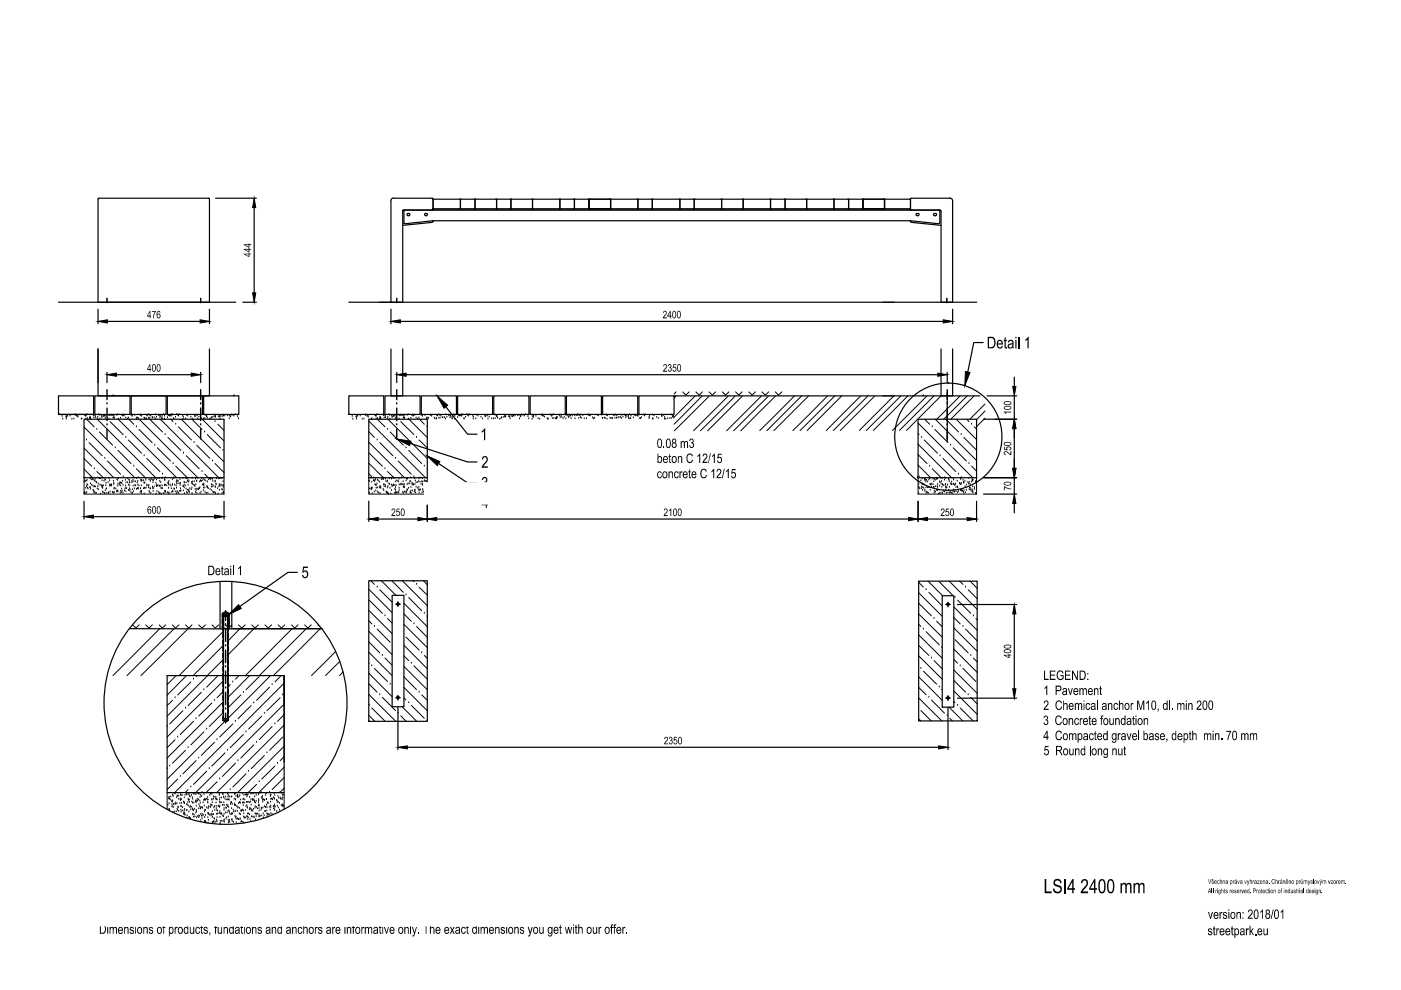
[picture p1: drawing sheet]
<svg xmlns="http://www.w3.org/2000/svg" width="297mm" height="210mm" viewBox="0 0 297 210" stroke-linecap="round" stroke-linejoin="round" font-family="sans-serif">
<!-- layer: 0 -->
<g fill="none" stroke="#000" stroke-width=".25">
<path d="M20.8 42.2v21.9h23.6v-21.9M44.2 42l.2 .2M44.2 42h-23.2l-.2 .2M45.7 42h8.7M53.9 44v18.1M82.9 42.6v21.5M83.5 42a.61 .61 0 0 0-.7 .6M83.5 42h8.1l.2 .2M85.4 44.7v19.4M85.6 47.2l.2 .2M85.6 44.8l.2-.2h113.3l.1 .2M85.6 44.8v2.4"/>
<path d="M86.5 45.7h.2M86.7 45.2l.2 .3-.2 .2M86.7 45.3h-.4v.3l.2 .1M90.2 45.2l-.2 .3 .2 .2M90.3 45.3h.3v.2l-.2 .2M90.3 45.7h.1M91.6 44.5l.2-.2h101.2l.2 .2M91.6 44.5h-6.1l-.2 .2M91.7 47.1l-6.3 .7M91.8 44.2l.1 .1M91.8 46.8l-.2 .3M91.8 42.2v2.4"/>
<path d="M91.8 46.8h101.2M91.8 46.8l-5.9 .6M91.9 42.2l-.1 .1M91.9 42.2h5.6M97.5 42.2l.1 .1M97.6 44.2l-.1 .1M97.6 44.2l.1 .1M97.6 42.3v1.9M97.7 42.2l-.1 .1M97.7 42.2h2.9M100.6 42.2v2.1M100.7 44.2l.1 .1"/>
<path d="M100.8 42.2l-.1 .1M100.8 42.2h4.4M105.1 44.3h.2M105.1 42.2h.2M105.3 42.3v1.9M105.4 42.2h2.8M108.2 42.2l.1 .1M108.3 44.2l.1 .1M108.3 44.2l-.1 .1M108.3 42.3v1.9M108.4 42.2l-.1 .1M108.5 42.2h4.3"/>
<path d="M112.8 42.2l.1 .1M112.9 44.2l-.1 .1M112.9 44.2l.1 .1M112.9 42.3v1.9M113 42.2l-.1 .1M113 42.2h5.6M118.6 42.2l.1 .1M118.7 44.2l-.1 .1M118.7 44.2l.1 .1M118.7 42.3v1.9M118.8 42.2l-.1 .1M118.8 42.2h2.9"/>
<path d="M121.7 42.2v2.1M121.8 44.2l.1 .1M121.9 42.2l-.1 .1M121.9 42.2h2.9M124.7 44.3h.2M124.7 42.2h.2M124.9 42.3v1.9M125 42.2h4.3M129.3 42.2l.1 .1M129.4 44.2l-.1 .1M129.4 44.2l.1 .1M129.5 42.3v1.9"/>
<path d="M129.5 42.2l-.1 .1M129.5 42.2h5.6M135.1 42.2h.2M135.1 44.3h.2M135.3 42.3v1.9M135.3 42.2h2.9M138.2 42.2l.1 .1M138.3 44.2l-.1 .1M138.3 44.2l.1 .1M138.3 42.3v1.9M138.4 42.2l-.1 .1M138.4 42.2h5.6"/>
<path d="M144 42.2l.1 .1M144.1 44.2l-.1 .1M144.1 44.2l.1 .1M144.1 42.3v1.9M144.2 42.2l-.1 .1M144.2 42.2h2.9M147.1 42.2l.1 .1M147.2 44.2l-.1 .1M147.2 44.2l.1 .1M147.2 42.3v1.9M147.3 42.2l-.1 .1M147.3 42.2h5.6"/>
<path d="M152.9 42.2l.1 .1M153 44.2l-.1 .1M153 44.2l.1 .1M153 42.3v1.9M153.1 42.2l-.1 .1M153.1 42.2h4.4M157.5 42.2v2.1M157.5 44.2l.1 .1M157.6 42.2l-.1 .1M157.6 42.2h5.7M163.3 42.2l.1 .1M163.4 44.2l-.1 .1"/>
<path d="M163.4 44.2l.1 .1M163.4 42.3v1.9M163.5 42.2l-.1 .1M163.5 42.2h2.9M166.3 42.2l.2 .1M166.4 44.2l.1 .1M166.5 44.2l-.2 .1M166.5 42.3v1.9M166.5 42.2l-.1 .1M166.5 42.2h4.4M170.9 44.3h.2M170.9 42.2h.2"/>
<path d="M171 42.3v1.9M171.1 42.2h5.6M176.7 42.2v2.1M176.8 44.2l.1 .1M176.9 42.2l-.1 .1M176.9 42.2h2.9M179.8 42.2l.1 .1M179.9 44.2l-.1 .1M179.9 44.2l.1 .1M179.9 42.3v1.9M180 42.2l-.1 .1M180 42.2h2.9"/>
<path d="M182.9 42.2l.1 .1M183 44.2l-.1 .1M183 44.2l.1 .1M183 42.3v1.9M183.1 42.2l-.1 .1M183.1 42.2h4.4M187.4 42.2v2.1M187.5 44.2l.1 .1M187.6 42.2l-.1 .1M187.6 42.2h5.4M192.9 42.2l.1 .1M193 44.2l-.1 .1"/>
<path d="M193 46.8l.2 .3 6.3 .7M193 42.2v2.4M193 46.8l6 .6M193.3 44.5h6l.2 .2M194.4 45.7l-.2-.2 .2-.3 .4 .1v.3l-.2 .1M194.4 45.7h.2M198.1 45.2l-.2 .3 .2 .2M198.2 45.3h.2M198.2 45.7h.2M198.4 45.2l.2 .3-.2 .2M199.3 44.8l-.1 2.4-.2 .2M199.5 44.7v19.4"/>
<path d="M201.4 42a.61 .61 0 0 1 .6 .6v21.5M201.4 42h-8.2l-.2 .2M12.4 64.1h37.6M20.8 65.6v3.1M22.7 63.5h.1M22.7 64h.1M22.7 63.2v.2M22.7 63.6v.3M22.7 64v.2M22.7 78.9v2.2M22.8 68.1h19.6M24.7 79.4h15.9"/>
<path d="M42.5 63.5h.1M42.5 64h.1M42.5 63.2v.2M42.5 63.6v.3M42.5 64v.2M42.5 78.9v2.2M44.4 74v9.9h-23.6v-9.9v7.1M44.4 65.6v3.1M51.5 64.1h2.9M74 64.1h133.1M82.9 74v9.9h2.5v-9.9M82.9 65.6v3.1"/>
<path d="M84.1 63.5h.1M84.1 64h.1M84.1 63.2v.2M84.1 63.6v.3M84.1 64v.2M84.1 78.9v2.2M84.9 68.1h115.1M86.1 79.4h112.7M199.5 74v9.9M200.7 63.5h.1M200.7 64h.1M200.7 63.2v.2"/>
<path d="M200.7 63.6v.3M200.7 64v.2M200.8 78.9v2.2M202 65.6v3.1M202 74v9.9M208.4 72.6h-1.9l-1.3 6.3M215.1 80v1.9M216 71.4v2.5M12.4 83.9h7.5v4h-7.5zM12.4 87.9h7.1M17.8 88.9h29.7v12.4h-29.7zM20.1 83.9h7.5v4h-7.5z"/>
<path d="M24 83.9h.1M27.8 83.9h7.4v4h-7.4zM35.5 83.9h7.4v4h-7.4zM43.2 83.9h7.4v4h-7.4zM49.6 83.9h.1M74 83.9h7.4v4h-7.4zM78.2 88.9h12.4v12.4h-12.4zM81.6 83.9h7.5v4h-7.5zM87 94l12.1 3.9h2M89.3 83.9h7.5v4h-7.5zM93 98.3l6.1 4.1h2M94.5 86.3l4.6 5.8h2"/>
<path d="M97 83.9h7.4v4h-7.4zM104.7 83.9h7.4v4h-7.4zM112.4 83.9h7.4v4h-7.4zM120.1 83.9h7.4v4h-7.4zM127.8 83.9h7.4v4h-7.4zM135.5 83.9h7.4v4h-7.4zM142.9 83.9h64.9M194.6 88.9h12.5v12.4h-12.5zM195.7 83.9h.1M200.8 83.2v10.5M208.5 88.9h7.1M209.3 83.9h6.3"/>
<path d="M215.1 83.9v5M215.1 90.9v8.4M17.8 106.3v3.8M19.4 101.3h.1M19.8 109.5h25.7M47.5 106.3v3.8M78.2 106.2v4.4M80.2 110.1h8.4M90.6 106.2v4.4M92.6 110.1h100.1M194.5 101.3h.1M194.6 106.3v4.3"/>
<path d="M196.6 110.1h8.5M207.1 106.3v4.3M208.5 101.3h7.1M208.5 104.8h7.1M215.1 101.3v3.5M215.1 106.8v1.9M27.4 133.3h19.9M46.7 123.4v9.9M47.1 131.2v1M47.1 132.7v.6M47.1 130.1h.2M47.2 130.1l-.1 .7"/>
<path d="M47.2 133.3v.5M47.2 134.3v.9M47.2 135.7v.9M47.2 137.1v.9M47.2 138.5v1M47.2 139.9v1M47.2 133.3h1.1M47.2 130h.1M47.3 130.3h1v3h-1zM47.3 130.7h1M47.3 130.7v21.6M47.4 130.1h.3"/>
<path d="M47.4 129.9h-.1M47.4 130.3h.4h-.6v.2v2.8M47.4 130.4v2.9M47.5 129.9h-.1M47.8 129.7l-.3 .1M47.8 130.1h.7M47.8 129.7h.1M47.8 130.3l.8 .2-.2 3.3M47.9 129.7l.2 .1M48.2 129.9h.2M48.3 130.4v2.9M48.3 133.3h.1"/>
<path d="M48.3 130.7v21.6M48.4 134.3v.9M48.4 135.7v.9M48.4 137.1v.9M48.4 138.5v1M48.4 139.9v1M48.4 130h.1M48.5 130.1l.1 .7M48.6 130.1h.1M48.6 131.2v1M48.6 132.7v.6M49.1 123.4v9.9"/>
<path d="M63 121.4h-2l-10.2 7.2M68.2 133.3h-19.9M78.2 123.1h12.4v29.8h-12.4zM83.1 126.2h2.5v23.6h-2.5zM83.9 128.1h.2M84.2 128.1h.1M84.2 128.1h.3M84.4 127.9h.1M84.4 128.3h.1M84.4 127.6v.2M84.4 128v.3M84.4 128.4v.2"/>
<path d="M84.6 128.1h.1M84.7 128.1h.2M194.8 123.2h12.4v29.7h-12.4zM199.8 126.3h2.4v23.6h-2.4zM200.5 128.2h.2M200.8 128.2h.1M200.9 128.2h.2M201 128h.1M201 128.4h.1M201 127.7v.2M201 128v.3M201 128.5v.2"/>
<path d="M201.2 128.2h.1M201.3 128.2h.2M203 128.2h12.6M215.1 130.2v15.8M35.4 143.2h24.8v24.8h-24.8zM47.2 141.3v1M47.2 142.8v1.4M47.2 144.7v.9M47.2 146.1v1M47.2 147.5v.9M47.2 149v.9M47.2 150.4v.9"/>
<path d="M47.2 151.8v.9M47.2 152.7h1.2M47.2 152.7l.1 .1M47.3 152.3h1M47.4 152.8l.1 .1M47.5 152.9h.1M47.6 152.9l.1 .1M47.8 153h.1M48 152.9v.1M48.2 152.9h-.1M48.3 152.8l-.1 .1M48.4 141.3v1"/>
<path d="M48.4 142.8v1.4M48.4 144.7v.9M48.4 146.1v1M48.4 147.5v.9M48.4 149v.9M48.4 150.4v.9M48.4 151.8v.9M48.4 152.7l-.1 .1M60.2 143.3v18.3M83.9 147.9h.2M84.2 147.9h.1M84.2 147.9h.3"/>
<path d="M84.4 148.2h.1M84.4 147.7h.1M84.4 147.5v.1M84.4 147.8v.3M84.4 148.3v.1M84.4 149.9v9M84.6 147.9h.1M84.7 147.9h.2M86.4 158.4h112.6M200.5 148h.2M200.8 148h.1M200.9 148h.2"/>
<path d="M201 148.2h.1M201 147.8h.1M201 147.5v.2M201 147.9v.3M201 148.4v.1M201 150v8.9M201.2 148h.1M201.3 148h.2M203 148h12.6"/>
<circle cx="201.1" cy="92.6" r="11.4"/>
<circle cx="84.3" cy="128.1" r=".23"/>
<circle cx="201" cy="128.2" r=".23"/>
<circle cx="47.8" cy="149" r="25.8"/>
<circle cx="84.3" cy="147.9" r=".23"/>
<circle cx="201" cy="148" r=".23"/>
</g>
<g fill="none" stroke="#000" stroke-width=".3">
<path d="M22.7 85.6h.1M22.7 90.1h.1M22.7 82.6v2.1M22.7 86.5v2.7M22.7 91v2.1M42.5 85.6h.1M42.5 90.1h.1M42.5 82.6v2.1M42.5 86.5v2.7M42.5 91v2.1M84.1 85.6h.1M84.1 90.1h.1"/>
<path d="M84.1 82.6v2.1M84.1 86.5v2.7M84.1 91v2.1M200.8 85.6h.1M200.8 90.1h.1M200.8 82.6v2.1M200.8 86.5v2.7M200.8 91v2.1M47.8 136.9h.1M47.8 132.4h.1M47.8 129.5v2.1M47.8 133.3v2.7"/>
<path d="M47.8 137.8v2.7M47.8 150.3h.1M47.8 145.9h.1M47.8 141.4h.1M47.8 142.3v2.6M47.8 146.8v2.6M47.8 151.2v2.1M225.8 186.4v3"/>
</g>
<!-- layer: SRAFY -->
<g fill="none" stroke="#000" stroke-width=".21">
<path d="M12.5 87.9h.1M13.2 88.3h.1M13.3 88.9h.1M14 88.4h.1M14.1 88.8h.1M14.1 88.1h.1M14.1 88.5h.1M14.3 88.3h.1M14.9 88.2h.1M15.2 88.9h.1M15.7 88.8h.1M16 88h.1"/>
<path d="M16 88.1h.1M16.3 88.3h.1M16.5 88.2h.1M16.5 88.5h.1M17.2 88.9h.1M17.4 88.8h.1M17.8 95l6.3 6.3M17.8 90.5l10.8 10.8M17.8 99.5l1.8 1.8M17.8 97.2l1.6 1.6M17.9 88.1h.1M18.1 88.2h.1"/>
<path d="M18.2 88.8h.1M18.2 88.3h.1M18.3 93.3h.1M18.4 88.9l1.6 1.6M18.4 87.9h.1M18.5 88.8h.1M18.9 93.8l2.8 2.8M19 88.8h.1M19.1 88.7h.1M19.1 88.5h.1M19.2 88.8h.1M19.2 88.6h.1"/>
<path d="M19.8 88.1h.1M19.9 88.6h.1M19.9 88.1h.1M20 99.4h.1M20.2 88.3h.1M20.2 88.5h.1M20.5 100l1.4 1.3M20.5 91h.1M20.6 88.9l12.4 12.4M20.6 88.8h.1M20.7 88.5h.1M21 87.9h.1"/>
<path d="M21 88h.1M21.1 91.6l2.8 2.8M21.2 88.8h.1M21.5 88.1h.1M21.6 88.3h.1M21.6 88.5h.1M21.9 88.1h.1M21.9 88.3h.1M22.1 88.3h.1M22.2 97.2h.1M22.3 88.7h.1M22.4 88.3h.1"/>
<path d="M22.8 97.7l2.8 2.8M23.1 88.1h.1M23.1 88.8h.1M23.3 88.1h.1M23.3 89.4l2.8 2.7M23.5 88h.1M23.6 88.1h.1M23.8 88.1h.1M24 88.7h.1M24.1 88h.1M24.1 88.3h.1M24.1 88.5h.1"/>
<path d="M24.3 88.7h.1M24.4 94.9h.1M24.8 88.1h.1M25 87.9h.1M25 95.5l2.8 2.8M25.1 88.8h.1M25.1 88.9l12.4 12.4M25.6 88.7h.1M25.8 88.1h.1M26 88h.1M26.1 88.3h.1M26.1 88.1h.1"/>
<path d="M26.4 88h.1M26.7 92.7h.1M26.7 88.6h.1M27.1 88.8h.1M27.2 93.3l2.8 2.8M27.3 88.6h.1M27.3 88.9l1.1 1M27.8 88.1h.1M28 88h.1M28 88.3h.1M28.4 98.8h.1M28.6 88.1h.1"/>
<path d="M28.9 90.5h.1M28.9 88.6h.1M28.9 99.4l1.9 1.9M29 88.8h.1M29.2 88.6h.1M29.3 88.8h.1M29.5 91l2.8 2.8M29.5 88.9l12.5 12.4M29.7 88.1h.1M29.8 88h.1M30 88.3h.1M30.6 96.6h.1"/>
<path d="M30.6 88.6h.1M30.6 88.8h.1M30.9 88.8h.1M31 88.8h.1M31.1 88.1h.1M31.1 97.2l2.8 2.8M31.2 88.2h.1M31.4 88h.1M31.5 88.7h.1M31.7 88h.1M31.8 88.7h.1M31.8 88.9l2.7 2.7"/>
<path d="M32 88.2h.1M32.3 88.5h.1M32.3 88.6h.1M32.7 88.5h.1M32.8 94.4h.1M32.9 88.8h.1M33 88h.1M33.2 88.5h.1M33.4 94.9l2.8 2.8M33.7 88h.1M33.7 88.1h.1M33.9 88.5h.1"/>
<path d="M33.9 88.2h.1M34 88.9l12.4 12.4M34.1 88.3h.1M34.3 88.7h.1M34.4 88.3h.1M34.4 88.8h.1M34.7 87.9h.1M34.9 88.3h.1M34.9 88.8h.1M35 92.1h.1M35.5 88.5h.1M35.6 88h.1"/>
<path d="M35.6 92.7l2.8 2.8M35.8 88.1h.1M35.9 88.2h.1M36.1 88.1h.1M36.2 88.2h.1M36.2 88.9l.5 .5M36.3 88.3h.1M36.4 87.9h.1M36.6 88h.1M36.7 98.3h.1M36.8 88.8h.1M37.2 88.5h.1"/>
<path d="M37.3 89.9h.1M37.3 98.8l2.4 2.5M37.5 87.9h.1M37.6 88h.1M37.8 90.5l2.8 2.8M37.8 88.2h.1M38 87.9h.1M38.4 88.9l9.1 9M38.7 88.2h.1M38.8 88.8h.1M38.9 88.5h.1M38.9 96.1h.1"/>
<path d="M39.4 88.8h.1M39.5 96.6l2.7 2.8M39.5 88h.1M39.8 88.2h.1M40.5 88.5h.1M40.7 88.9l2.1 2.1M40.8 88.8h.1M41.1 93.8h.1M41.3 88.3h.1M41.4 88.3h.1M41.5 88h.1M41.7 94.4l2.8 2.8"/>
<path d="M41.8 88.2h.1M41.9 88.8h.1M42.2 88.4h.1M42.7 88.8h.1M42.8 100h.1M42.9 88.9l4.6 4.6M43.1 88.8h.1M43.4 91.6h.1M43.4 88.8h.1M43.5 88h.1M43.7 88.2h.1M43.8 88.4h.1"/>
<path d="M43.8 88.3h.1M43.9 88.7h.1M43.9 92.1l2.8 2.8M44.5 88.9h.1M44.7 88.8h.1M44.8 88.5h.1M45 97.7h.1M45.1 88.5h.1M45.4 88.4h.1M45.4 88h.1M45.6 89.4h.1M45.6 98.3l1.9 1.9"/>
<path d="M45.7 88.5h.1M45.7 88.2h.1M46.2 89.9l1.3 1.4M46.4 88.3h.1M46.4 88.4h.1M46.5 88.3h.1M46.7 88.8h.1M46.8 88.3h.1M47.1 88.3h.1M47.3 95.5h.1M47.4 88.2h.1M47.4 88.9l.1 .2"/>
<path d="M47.4 88h.1M47.7 88.2h.1M48.2 88.1h.1M48.6 88.1h.1M48.6 88.8h.1M48.8 88.3h.1M48.9 88.4h.1M49.1 88h.1M49.4 88h.1M49.6 88.2h.1M49.9 87.9h.1M50.4 88.3h.1"/>
<path d="M50.6 88.8h.1M74.1 87.9h.1M74.7 88.3h.1M74.8 88.9h.1M75.5 88.4h.1M75.6 88.8h.1M75.6 88.1h.1M75.6 88.5h.1M75.8 88.3h.1M76.4 88.2h.1M76.8 88.9h.1M77.2 88.8h.1"/>
<path d="M77.5 88.1h.1M77.5 88h.1M77.8 88.3h.1M78 88.2h.1M78.1 88.5h.1M78.2 98.2l3.1 3.1M78.2 93.8l7.6 7.5M78.2 89.3l12 12M78.2 91.5l1.2 1.2M78.3 96.1l2.8 2.7M78.7 88.9h.1M78.9 88.8h.1"/>
<path d="M79.5 88.1h.1M79.6 88.2h.1M79.8 88.8h.1M79.8 88.3h.1M79.9 87.9h.1M80 93.3h.1M80 88.9l1.6 1.6M80.1 88.8h.1M80.5 88.8h.1M80.5 93.8l2.8 2.8M80.6 88.7h.1M80.6 88.5h.1"/>
<path d="M80.7 88.6h.1M80.7 88.8h.1M81.3 88.1h.1M81.4 88.6h.1M81.4 88.1h.1M81.6 99.4h.1M81.7 88.3h.1M81.7 88.5h.1M82.1 88.8h.1M82.2 91h.1M82.2 100l1.3 1.3M82.3 88.5h.1"/>
<path d="M82.3 88.9l8.3 8.3M82.5 87.9h.1M82.6 88h.1M82.7 88.8h.1M82.7 91.6l2.8 2.8M83 88.1h.1M83.1 88.3h.1M83.1 88.5h.1M83.4 88.1h.1M83.4 88.3h.1M83.7 88.3h.1M83.9 88.7h.1"/>
<path d="M83.9 97.2h.1M84 88.3h.1M84.4 97.7l2.8 2.8M84.6 88.1h.1M84.6 88.8h.1M84.8 88.1h.1M85 89.4l2.8 2.7M85 88h.1M85.2 88.1h.1M85.4 88.1h.1M85.5 88.7h.1M85.6 88.3h.1"/>
<path d="M85.6 88.5h.1M85.7 88h.1M85.8 88.7h.1M86.1 94.9h.1M86.3 88.1h.1M86.5 87.9h.1M86.6 88.8h.1M86.7 95.5l2.7 2.8M86.7 88.9l3.9 3.9M87.1 88.7h.1M87.3 88.1h.1M87.5 88h.1"/>
<path d="M87.6 88.3h.1M87.7 88.1h.1M88 88h.1M88.2 88.6h.1M88.3 92.7h.1M88.6 88.8h.1M88.8 88.6h.1M88.9 93.3l1.7 1.7M88.9 88.9l1.1 1M89.3 88.1h.1M89.6 88h.1M89.6 88.3h.1"/>
<path d="M90 98.8h.1M90.1 88.1h.1M90.5 88.6h.1M90.5 88.8h.1M90.6 90.5h.1M90.6 99.4v.1M90.7 88.6h.1M90.8 88.8h.1M91.3 88h.1M91.3 88.1h.1M91.5 88.3h.1M92.1 88.6h.1"/>
<path d="M92.2 88.8h.1M92.5 88.8h.1M92.6 88.1h.1M92.8 88.2h.1M92.9 88h.1M93 88.7h.1M93.2 88h.1M93.3 88.7h.1M93.5 88.2h.1M93.8 88.5h.1M93.9 88.6h.1M94.2 88.5h.1"/>
<path d="M94.4 88.8h.1M94.5 88h.1M94.7 88.5h.1M95.2 88h.1M95.2 88.1h.1M95.4 88.5h.1M95.5 88.2h.1M95.6 88.3h.1M95.8 88.7h.1M95.9 88.3h.1M95.9 88.8h.1M96.2 87.9h.1"/>
<path d="M96.4 88.8h.1M96.4 88.3h.1M97 88.5h.1M97.2 88h.1M97.3 88.1h.1M97.4 88.2h.1M97.6 88.1h.1M97.7 88.2h.1M97.8 88.3h.1M97.9 87.9h.1M98.1 88h.1M98.4 88.8h.1"/>
<path d="M98.7 88.5h.1M99 87.9h.1M99.1 88h.1M99.4 88.2h.1M99.5 87.9h.1M100.2 88.2h.1M100.3 88.8h.1M100.4 88.5h.1M100.9 88.8h.1M101.1 88h.1M101.3 88.2h.1M102 88.5h.1"/>
<path d="M102.3 88.8h.1M102.8 88.3h.1M102.9 88.3h.1M103 88h.1M103.3 88.2h.1M103.5 88.8h.1M103.7 88.4h.1M104.3 88.8h.1M104.6 88.8h.1M105 88.8h.1M105 88h.1M105.3 88.2h.1"/>
<path d="M105.3 88.3h.1M105.4 88.4h.1M105.5 88.7h.1M106 88.9h.1M106.2 88.8h.1M106.3 88.5h.1M106.7 88.5h.1M107 88.4h.1M107 88h.1M107.2 88.5h.1M107.2 88.2h.1M107.9 88.3h.1"/>
<path d="M108 88.4h.1M108 88.3h.1M108.2 88.8h.1M108.4 88.3h.1M108.7 88.3h.1M108.9 88.2h.1M108.9 88h.1M109.2 88.2h.1M109.7 88.1h.1M110.1 88.1h.1M110.2 88.8h.1M110.3 88.3h.1"/>
<path d="M110.4 88.4h.1M110.6 88h.1M110.9 88h.1M111.2 88.2h.1M111.4 87.9h.1M111.9 88.3h.1M112.1 88.8h.1M112.8 88.9h.1M112.9 88h.1M112.9 88.4h.1M113.1 88.5h.1M113.1 88.2h.1"/>
<path d="M113.6 88.3h.1M114.1 88.8h.1M114.4 88.9h.1M114.8 88h.1M114.9 88h.1M115.1 88.2h.1M115.3 88.3h.1M115.5 88.5h.1M116 88.8h.1M116.1 88.8h.1M116.2 88.9h.1M116.8 88h.1"/>
<path d="M116.9 88.3h.1M117.1 88.2h.1M117.1 88.8h.1M117.4 87.9h.1M117.4 88.7h.1M117.8 88.8h.1M117.9 88.7h.1M118 88.8h.1M118 88.5h.1M118.2 88.6h.1M118.6 88.2h.1M118.7 88h.1"/>
<path d="M118.8 88.5h.1M119 88.2h.1M119.1 88.5h.1M119.4 88.8h.1M119.6 88.5h.1M119.9 87.9h.1M120 88.8h.1M120 88h.1M120.2 88.2h.1M120.5 88.3h.1M120.6 88.5h.1M120.7 88h.1"/>
<path d="M120.8 88.3h.1M120.9 88.2h.1M121.1 88.8h.1M121.3 88.2h.1M121.8 88.2h.1M121.9 88.8h.1M122.2 88.1h.1M122.5 88h.1M122.5 88.1h.1M122.6 88h.1M122.7 88.7h.1M122.9 88.2h.1"/>
<path d="M123 88h.1M123.1 88.5h.1M123.2 88.7h.1M123.6 88.1h.1M123.9 88.8h.1M124.3 88.8h.1M124.6 88h.1M124.9 88.2h.1M125 88h.1M125.1 88.1h.1M125.2 88.1h.1M125.6 88.6h.1"/>
<path d="M125.9 88.8h.1M126.1 88.7h.1M126.6 88h.1M126.8 88.1h.1M126.8 88.2h.1M127.6 88h.1M127.7 88.7h.1M127.8 88.8h.1M128.2 88.6h.1M128.3 88.7h.1M128.5 88h.1M128.6 88h.1"/>
<path d="M128.7 88.9h.1M128.8 88.2h.1M129.3 88.7h.1M129.5 88.8h.1M129.8 88.8h.1M129.9 88.7h.1M130.1 88.1h.1M130.2 88h.1M130.2 88.2h.1M130.4 88.7h.1M130.5 88h.1M130.7 88.7h.1"/>
<path d="M130.8 88.2h.1M131 88.6h.1M131.2 88.5h.1M131.6 88.5h.1M131.7 88.8h.1M131.8 88h.1M132.1 88.4h.1M132.5 88h.1M132.6 88.1h.1M132.7 88.6h.1M132.7 88.2h.1M132.9 88.3h.1"/>
<path d="M133.3 88.3h.1M133.3 88.7h.1M133.4 88.8h.1M133.5 88h.1M133.7 88.8h.1M133.8 88.2h.1M134.3 88.6h.1M134.5 88h.1M134.7 88.1h.1M134.7 88.2h.1M135 88h.1M135.1 88h.1"/>
<path d="M135.2 88.2h.1M135.3 88.3h.1M135.5 88h.1M135.6 88.8h.1M135.8 88.8h.1M136 88.5h.1M136.4 88h.1M136.7 88.2h.1M136.7 88h.1M137.6 88.5h.1M137.6 88.8h.1M137.7 88.2h.1"/>
<path d="M138.3 88h.1M138.3 88.8h.1M138.5 88.9h.1M138.6 88.2h.1M139.2 88.5h.1M139.6 88.8h.1M140.3 88.2h.1M140.3 88h.1M140.3 88.3h.1M140.6 88.1h.1M140.9 88.8h.1M140.9 88.5h.1"/>
<path d="M141.1 88.9h.1M141.6 88.8h.1M142 88.8h.1M142.3 88h.1M142.3 88.7h.1M142.5 88.1h.1M142.6 88.4h.1M142.8 88.3h.1M142.8 88.6h.1M143.3 84l-.4 .4M143.3 83.1l-.4 .4M144.7 83.1l.7 .7 .7-.7"/>
<path d="M147.3 84l-4.4 4.5M147.5 83.1l.8 .7 .6-.7M148.8 84l-5.9 5.9M150.3 84l-7.3 7.3M150.3 83.1l.7 .7 .7-.7M153.2 83.1l.6 .7 .8-.7M154.3 84l-7.3 7.3M155.8 84l-7.3 7.3M156 83.1l.6 .7 .8-.7M157.4 84l-7.4 7.3M158.8 83.1l.7 .7 .6-.7M161.4 84l-7.3 7.3"/>
<path d="M161.5 83.1l.8 .7 .7-.7M162.9 84l-7.4 7.3M164.4 84l-7.3 7.3M164.4 83.1l.7 .7 .7-.7M168.4 84l-7.3 7.3M169.9 84l-7.3 7.3M171.4 84l-7.3 7.3M175.4 84l-7.3 7.3M177 84l-7.4 7.3M178.4 84l-7.3 7.3M182.5 84l-7.3 7.3M184 84l-7.3 7.3"/>
<path d="M185.5 84l-7.4 7.3M189.5 83.9l-7.3 7.4M191 83.9l-7.3 7.4M192.5 83.9l-7.3 7.4M194.6 98.6l2.7 2.7M194.6 94.2l7.2 7.1M194.6 89.7l11.6 11.6M194.6 96.4l2 1.9M194.6 91.9l.3 .2M195.4 92.7h.1M196 93.3l2.8 2.8M196 88.9l1.1 1"/>
<path d="M196.6 83.9l-7.4 7.4M197.1 98.8h.1M197.7 90.5h.1M197.7 99.4l1.9 1.9M198 83.9l-7.3 7.4M198.2 91l2.8 2.8M198.3 88.9l8.8 8.7M199.3 96.6h.1M199.5 83.9l-7.3 7.4M199.9 97.2l2.7 2.8M200.5 88.9l2.7 2.7M201.5 94.4h.1"/>
<path d="M202.1 94.9l2.8 2.8M202.7 88.9l4.4 4.3M203.6 83.9l-5 5M203.8 92.1h.1M204.3 92.7l2.8 2.7M205 88.9l.4 .5M205.1 83.9l-5 5M205.4 98.3h.1M206 89.9h.1M206 98.8l1.1 1.1M206.5 83.9l-4.9 5M206.5 90.5l.6 .5"/>
<path d="M208.8 85.7l-3.2 3.2M208.8 87.2l-1.7 1.8M208.8 88.7l-1.7 1.8M17.8 102.2h.1M17.8 101.3v3.5h29.7v-3.5M17.9 104.5h.1M17.9 101.9h.1M17.9 104.6h.1M18.2 102.1h.1M18.2 103.5h.1M18.2 104.6h.1M18.3 102h.1"/>
<path d="M18.3 103.2h.1M18.4 104.4h.1M18.5 101.8h.1M18.5 102.8h.1M18.5 103.5h.1M18.6 102.9h.1M18.7 103.7h.1M19.1 103.4h.1M19.1 101.3h.1M19.1 101.5h.1M19.2 102.6h.1M19.2 103.7h.1"/>
<path d="M19.3 101.8h.1M19.4 102.9h.1M19.6 101.7h.1M19.7 103h.1M19.7 101.7h.1M19.7 104h.1M19.9 104.1h.1M19.9 103.3h.1M19.9 104.5h.1M20 101.9h.1M20 103.2h.1M20.1 104.3h.1"/>
<path d="M20.1 102.1h.1M20.2 101.6h.1M20.2 104.6h.1M20.2 103.2h.1M20.4 102.2h.1M20.4 104.6h.1M20.4 102.3h.1M20.6 103.7h.1M20.7 101.3h.1M20.7 103.2h.1M20.8 102.6h.1M20.8 103.8h.1"/>
<path d="M21 102.9h.1M21 101.5h.1M21.1 101.5h.1M21.3 101.5h.1M21.3 104.8h.1M21.4 102.9h.1M21.6 103.1h.1M21.6 101.9h.1M21.6 103h.1M21.6 103.4h.1M21.7 103.1h.1M21.7 104.3h.1"/>
<path d="M21.8 103.5h.1M21.8 101.4h.1M21.9 104.5h.1M21.9 103h.1M22.1 102.1h.1M22.1 104.6h.1M22.2 104.6h.1M22.2 101.7h.1M22.3 104h.1M22.4 101.8h.1M22.4 103h.1M22.5 102.5h.1"/>
<path d="M22.5 103.7h.1M22.5 104.6h.1M22.6 103.7h.1M22.9 102.3h.1M22.9 104.6h.1M23 104.5h.1M23 104.7h.1M23.1 101.5h.1M23.2 101.9h.1M23.3 103.1h.1M23.3 102.9h.1M23.3 104.3h.1"/>
<path d="M23.5 102.9h.1M23.6 103h.1M23.6 102.8h.1M23.7 103h.1M23.9 104.4h.1M24 102.1h.1M24.1 104.6h.1M24.1 102.5h.1M24.1 102.7h.1M24.2 103.7h.1M24.2 104.4h.1M24.2 103.5h.1"/>
<path d="M24.6 103.7h.1M24.7 104.3h.1M24.8 101.7h.1M24.8 104h.1M24.9 101.8h.1M24.9 104.2h.1M25 103.1h.1M25 102.6h.1M25 104.3h.1M25.1 101.5h.1M25.3 102.9h.1M25.3 102.6h.1"/>
<path d="M25.4 102.3h.1M25.5 104.6h.1M25.5 102.4h.1M25.6 104.2h.1M25.6 103h.1M25.7 102.5h.1M25.8 103.7h.1M25.8 104.4h.1M25.8 102.5h.1M25.9 104.1h.1M26 102.1h.1M26.1 104.6h.1"/>
<path d="M26.1 102.9h.1M26.1 101.1h.1M26.4 104.1h.1M26.5 103.7h.1M26.6 101.8h.1M26.6 103h.1M26.7 104.3h.1M26.7 102.4h.1M26.7 103.5h.1M26.8 103.6h.1M27 102.3h.1M27 101.5h.1"/>
<path d="M27.3 104h.1M27.3 102.9h.1M27.3 101.8h.1M27.4 104.1h.1M27.4 102.4h.1M27.4 101.9h.1M27.5 103.6h.1M27.5 102.3h.1M27.5 103h.1M27.6 103.9h.1M27.8 104.4h.1M28 102.1h.1"/>
<path d="M28 102.3h.1M28 104.6h.1M28 104.7h.1M28.1 103.8h.1M28.2 101.8h.1M28.2 103.1h.1M28.3 104.3h.1M28.4 102.2h.1M28.5 103.6h.1M28.6 102.9h.1M28.7 102.1h.1M28.7 103h.1"/>
<path d="M29 103.7h.1M29 101.5h.1M29.1 102.4h.1M29.1 103.6h.1M29.2 102.1h.1M29.2 102.9h.1M29.3 103.7h.1M29.3 103.5h.1M29.3 101.3h.1M29.5 103h.1M29.7 104.4h.1M29.8 103.6h.1"/>
<path d="M29.9 101.8h.1M29.9 104.1h.1M29.9 102.1h.1M30 103h.1M30 104.2h.1M30 104.6h.1M30.1 102h.1M30.4 101.9h.1M30.4 103.6h.1M30.5 102.4h.1M30.6 104.7h.1M30.6 102.5h.1"/>
<path d="M30.6 103.5h.1M30.7 102.4h.1M30.7 103.6h.1M30.9 101.8h.1M30.9 101.5h.1M31 103.4h.1M31.2 102.9h.1M31.2 103h.1M31.5 103h.1M31.5 103.4h.1M31.6 101.8h.1M31.6 103h.1"/>
<path d="M31.6 104.2h.1M31.7 104.4h.1M31.8 101.7h.1M31.8 103.6h.1M31.9 102.1h.1M31.9 103.7h.1M32 104.6h.1M32.1 101.7h.1M32.3 103.3h.1M32.4 103.6h.1M32.4 101.8h.1M32.4 102.3h.1"/>
<path d="M32.5 103.6h.1M32.5 104.2h.1M32.5 101.9h.1M32.6 101.6h.1M32.7 103.2h.1M32.9 101.5h.1M33.1 102.4h.1M33.1 104.8h.1M33.1 102.9h.1M33.2 101.8h.1M33.2 103.2h.1M33.2 103h.1"/>
<path d="M33.3 104.2h.1M33.4 103h.1M33.5 101.5h.1M33.7 104.4h.1M33.7 103h.1M33.8 104.7h.1M33.8 101.5h.1M33.8 103.1h.1M33.9 102.1h.1M33.9 104.6h.1M34.1 102.3h.1M34.1 103.1h.1"/>
<path d="M34.1 103.5h.1M34.2 104.8h.1M34.3 101.4h.1M34.4 103h.1M34.4 103.6h.1M34.4 101.4h.1M34.5 100.5h.1M34.6 104.6h.1M34.8 101.4h.1M34.9 101.7h.1M34.9 102.9h.1M35 104.1h.1"/>
<path d="M35 104.6h.1M35 101.9h.1M35 104.2h.1M35 101.1l.3 .2M35.1 102.9h.1M35.1 104.3h.1M35.3 103h.1M35.5 104.5h.1M35.6 104.4h.1M35.6 102.5h.1M35.7 102.3h.1M35.7 102.6h.1"/>
<path d="M35.7 103.5h.1M35.8 104.8h.1M35.8 102.9h.1M35.8 102.1h.1M35.9 104.6h.1M36.1 102.8h.1M36.2 103.1h.1M36.3 104.4h.1M36.3 103.6h.1M36.5 101.7h.1M36.6 102.9h.1M36.6 102.7h.1"/>
<path d="M36.6 104.1h.1M36.7 104.3h.1M36.8 101.4h.1M36.9 101.3h.1M36.9 103.7h.1M37 103.7h.1M37 102.9h.1M37.2 104.3h.1M37.3 103h.1M37.4 102.3h.1M37.4 103.5h.1M37.5 104.7h.1"/>
<path d="M37.5 102.6h.1M37.5 101.9h.1M37.5 104.4h.1M37.5 104.3h.1M37.6 102h.1M37.8 102.6h.1M37.8 102.1h.1M37.8 104.6h.1M38 104.2h.1M38.1 101.7h.1M38.1 102.5h.1M38.2 102.9h.1"/>
<path d="M38.2 104.1h.1M38.3 102.5h.1M38.3 103.6h.1M38.4 104.1h.1M38.8 101.4h.1M38.8 103.1h.1M38.9 104.1h.1M38.9 103.2h.1M39 102.3h.1M39 102.9h.1M39.1 103.4h.1M39.1 104.7h.1"/>
<path d="M39.2 102.4h.1M39.3 103h.1M39.4 101.4h.1M39.5 102.3h.1M39.5 103.7h.1M39.5 101.5h.1M39.5 104.4h.1M39.7 104h.1M39.8 102.1h.1M39.8 104.6h.1M39.8 101.6h.1M39.9 102.9h.1"/>
<path d="M39.9 104h.1M40 102.3h.1M40 103.9h.1M40 102h.1M40 104.3h.1M40.2 104.4h.1M40.3 103.6h.1M40.6 103.8h.1M40.6 102.3h.1M40.7 103.5h.1M40.7 102.6h.1M40.7 104.7h.1"/>
<path d="M40.7 101.4h.1M40.8 102.6h.1M40.9 102.2h.1M41 102.8h.1M41.2 102.1h.1M41.2 103h.1M41.3 103.2h.1M41.4 103.7h.1M41.5 101.6h.1M41.5 104.4h.1M41.5 102.8h.1M41.6 104h.1"/>
<path d="M41.7 102.1h.1M41.7 103.7h.1M41.7 104.6h.1M42 101.4h.1M42 103.7h.1M42.1 103.8h.1M42.2 103.6h.1M42.3 102.2h.1M42.4 103.4h.1M42.4 104.6h.1M42.5 102h.1M42.6 104.3h.1"/>
<path d="M42.7 102.1h.1M42.7 101.4h.1M42.9 101.9h.1M42.9 102.8h.1M43.1 101.6h.1M43.1 102.8h.1M43.1 103.5h.1M43.2 104h.1M43.2 103h.1M43.2 102.6h.1M43.4 101.8h.1M43.4 100.5l.8 .8"/>
<path d="M43.4 103.4h.1M43.5 104.4h.1M43.6 102h.1M43.7 104.6h.1M43.9 103.2h.1M43.9 103.4h.1M44 102.2h.1M44 103.3h.1M44 103.4h.1M44.1 104.6h.1M44.2 103.6h.1M44.2 101.7h.1"/>
<path d="M44.5 101.4h.1M44.5 103.8h.1M44.6 101.7h.1M44.6 101.5h.1M44.7 101.4h.1M44.8 101.5h.1M44.8 102.8h.1M44.8 103.3h.1M44.9 104h.1M44.9 102.8h.1M45.1 101.6h.1M45.1 103.2h.1"/>
<path d="M45.1 102.1h.1M45.1 104.3h.1M45.2 103h.1M45.3 104.5h.1M45.4 104.4h.1M45.6 102.2h.1M45.6 103.4h.1M45.6 103.2h.1M45.6 102h.1M45.7 104.6h.1M45.8 102.6h.1M45.8 102.7h.1"/>
<path d="M45.9 101.5h.1M46.1 103.6h.1M46.2 104.7h.1M46.3 101.5h.1M46.4 103.2h.1M46.4 101.5h.1M46.5 102.7h.1M46.5 104h.1M46.5 103.1h.1M46.6 101.4h.1M46.8 101.4h.1M46.8 103h.1"/>
<path d="M46.9 102.8h.1M47 101.5h.1M47 103.8h.1M47.1 104.6h.1M47.1 103h.1M47.2 103.9h.1M47.3 102.1h.1M47.3 103.3h.1M47.4 104.5h.1M47.4 102.9h.1M47.4 104.4h.1M78.2 101.3v3.5h12.4v-3.5"/>
<path d="M78.2 100.4l.6 .7M78.2 102h.1M78.3 102.1h.1M78.3 104.5h.1M78.4 103.7h.1M78.7 101.4h.1M78.7 103.7h.1M78.7 103.5h.1M78.8 103.8h.1M78.8 102.3h.1M78.9 103.4h.1M78.9 103.6h.1"/>
<path d="M78.9 104.7h.1M79.2 101.9h.1M79.2 101.3h.1M79.3 102h.1M79.3 104.3h.1M79.4 102.1h.1M79.5 101.9h.1M79.5 102.8h.1M79.6 101.7h.1M79.6 102.9h.1M79.7 104.1h.1M79.8 103.5h.1"/>
<path d="M79.8 102.9h.1M79.9 102.6h.1M80 101.8h.1M80 104.3h.1M80.1 103.4h.1M80.2 102h.1M80.3 104.5h.1M80.5 102.2h.1M80.5 103.4h.1M80.6 104.6h.1M80.6 103.4h.1M80.6 103.2h.1"/>
<path d="M80.7 103.3h.1M80.7 103.5h.1M80.9 101.7h.1M81.2 101.4h.1M81.2 101.7h.1M81.2 101.3h.1M81.2 103.8h.1M81.3 101.5h.1M81.3 101.6h.1M81.3 102.8h.1M81.4 104h.1M81.4 103.2h.1"/>
<path d="M81.4 102.8h.1M81.7 101.6h.1M81.7 102.9h.1M81.7 103.2h.1M81.8 102.1h.1M81.9 104.3h.1M82 104.3h.1M82 104.5h.1M82.1 102.2h.1M82.1 103.4h.1M82.2 104.7h.1M82.2 102h.1"/>
<path d="M82.2 104.5h.1M82.3 103.2h.1M82.3 104.8h.1M82.5 102.6h.1M82.6 101.5h.1M82.6 102.7h.1M82.7 103.5h.1M82.8 104.7h.1M82.9 101.4h.1M83 101.6h.1M83 102.8h.1M83 104h.1"/>
<path d="M83.1 103h.1M83.1 103.2h.1M83.2 101.3h.1M83.4 101.4h.1M83.4 102.8h.1M83.4 103h.1M83.7 104.6h.1M83.7 102.9h.1M83.7 101.5h.1M83.7 103.8h.1M83.8 102.2h.1M83.9 103.4h.1"/>
<path d="M83.9 103.9h.1M83.9 104.6h.1M83.9 104.3h.1M84 102.9h.1M84 104.5h.1M84.1 102h.1M84.2 104.5h.1M84.4 102.1h.1M84.4 104.4h.1M84.5 102.2h.1M84.5 104.5h.1M84.6 101.6h.1"/>
<path d="M84.6 102.8h.1M84.6 104h.1M84.6 103.5h.1M84.8 102.8h.1M85 102.6h.1M85.1 101.3h.1M85.2 102.8h.1M85.4 104.4h.1M85.4 102.8h.1M85.5 102.1h.1M85.5 103.4h.1M85.5 104.6h.1"/>
<path d="M85.6 102.9h.1M85.6 103.2h.1M85.7 102.7h.1M85.7 104.3h.1M85.8 103.4h.1M85.9 104.3h.1M86.1 102h.1M86.1 104.5h.1M86.2 104.3h.1M86.2 101.5h.1M86.3 101.5h.1M86.3 102.7h.1"/>
<path d="M86.3 103.8h.1M86.4 104h.1M86.4 101.6h.1M86.5 102.6h.1M86.6 103.5h.1M86.9 102.6h.1M86.9 102.1h.1M87 104.4h.1M87 104.5h.1M87.1 102.1h.1M87.1 101.3h.1M87.1 103.4h.1"/>
<path d="M87.1 104.1h.1M87.2 104.6h.1M87.3 102.7h.1M87.4 102.5h.1M87.4 104.1h.1M87.5 102.7h.1M87.6 102.9h.1M87.7 102.8h.1M87.8 101.1h.1M87.8 104.3h.1M87.9 101.5h.1M87.9 104h.1"/>
<path d="M88 102.7h.1M88 103.9h.1M88.1 102h.1M88.1 104.5h.1M88.2 102.3h.1M88.2 103.3h.1M88.6 102.3h.1M88.6 103.5h.1M88.8 102.1h.1M88.8 103.3h.1M88.8 103.9h.1M88.8 101.5h.1"/>
<path d="M88.9 104.5h.1M88.9 104h.1M89.1 102.3h.1M89.1 101.3h.1M89.1 103.9h.1M89.3 102.7h.1M89.5 102.1h.1M89.5 104.5h.1M89.5 101.5h.1M89.5 102.2h.1M89.6 102.7h.1M89.6 102.9h.1"/>
<path d="M89.6 104h.1M89.6 103.8h.1M89.8 104.3h.1M89.9 102.1h.1M90 101.9h.1M90.1 104.5h.1M90.1 102.7h.1M90.3 102.1h.1M90.4 102.1h.1M194.6 101.3v3.5h12.5v-3.5M194.7 102.2h.1M194.7 103.4h.1"/>
<path d="M194.7 102.1h.1M194.8 104.6h.1M194.8 102.7h.1M194.9 101.1h.1M194.9 103.4h.1M195 103.7h.1M195.2 102h.1M195.3 103.6h.1M195.4 103.3h.1M195.5 101.5h.1M195.5 102.8h.1M195.5 103.4h.1"/>
<path d="M195.6 104h.1M195.6 102.6h.1M195.8 103.5h.1M195.9 102.8h.1M196 101.5h.1M196.1 101.9h.1M196.1 104.2h.1M196.1 103.9h.1M196.1 101.7h.1M196.3 102.2h.1M196.3 101.8h.1M196.3 103.4h.1"/>
<path d="M196.4 104.6h.1M196.4 104.3h.1M196.4 101.8h.1M196.7 103.4h.1M196.7 102.2h.1M196.7 104.5h.1M196.8 103.4h.1M196.8 104.6h.1M196.9 101.8h.1M197 103.4h.1M197.1 101.5h.1M197.2 102.7h.1"/>
<path d="M197.2 104h.1M197.3 102.7h.1M197.4 102.9h.1M197.5 103.3h.1M197.6 102.6h.1M197.8 101.6h.1M197.8 102.8h.1M198 103.4h.1M198 102.1h.1M198 103.3h.1M198.1 104.5h.1M198.1 104.2h.1"/>
<path d="M198.1 101.6h.1M198.3 101.8h.1M198.3 104.3h.1M198.4 103.2h.1M198.6 101.6h.1M198.6 103.9h.1M198.6 101.5h.1M198.7 103.2h.1M198.7 104h.1M198.8 101.5h.1M198.8 102.7h.1M198.8 103.4h.1"/>
<path d="M198.8 104h.1M199 104.8h.1M199.2 102.2h.1M199.2 103.1h.1M199.3 104.5h.1M199.3 104.7h.1M199.3 102.3h.1M199.5 101.4h.1M199.5 102.6h.1M199.6 102.1h.1M199.7 103.3h.1M199.7 104.5h.1"/>
<path d="M199.8 102.8h.1M199.8 101.4h.1M199.8 104.6h.1M199.9 102.8h.1M200 104.2h.1M200.1 103h.1M200.2 101.8h.1M200.3 104.3h.1M200.3 101.3h.1M200.4 102.9h.1M200.4 101.5h.1M200.5 102.7h.1"/>
<path d="M200.5 103.4h.1M200.5 103.9h.1M200.6 103.5h.1M200.7 104.5h.1M200.7 103.4h.1M200.9 102.9h.1M201 104.5h.1M201.1 101.6h.1M201.2 104h.1M201.2 101.8h.1M201.3 102.1h.1M201.3 103.3h.1"/>
<path d="M201.3 104.5h.1M201.5 104.4h.1M201.5 102.6h.1M201.8 102.8h.1M201.8 102.2h.1M201.8 104.5h.1M201.9 104.7h.1M202 104.2h.1M202.1 101.5h.1M202.1 102.7h.1M202.1 102.6h.1M202.2 103.9h.1"/>
<path d="M202.2 101.8h.1M202.3 104.3h.1M202.4 104.3h.1M202.4 102.8h.1M202.5 102.9h.1M202.6 102.6h.1M202.7 104.3h.1M202.7 103.4h.1M202.9 102.1h.1M203 103.2h.1M203 104.5h.1M203 103.4h.1"/>
<path d="M203.2 104.2h.1M203.2 100.5h.1M203.5 102.5h.1M203.5 102.6h.1M203.7 101.7h.1M203.7 104h.1M203.7 101.5h.1M203.7 102.8h.1M203.8 102.7h.1M203.8 103.9h.1M203.8 102.5h.1M203.8 104.1h.1"/>
<path d="M203.8 101.1l.2 .2M204 104.2h.1M204 104.1h.1M204.2 101.8h.1M204.2 104.3h.1M204.3 102.3h.1M204.3 102.4h.1M204.3 104.6h.1M204.4 104h.1M204.4 102.3h.1M204.6 102h.1M204.6 103.2h.1"/>
<path d="M204.7 104.5h.1M204.7 103.4h.1M204.9 104h.1M204.9 102.9h.1M205.2 102.3h.1M205.4 101.4h.1M205.4 102.6h.1M205.5 103.8h.1M205.5 102.3h.1M205.6 103.4h.1M205.7 102.8h.1M205.7 103.5h.1"/>
<path d="M205.7 103.9h.1M205.9 104.2h.1M206 102.2h.1M206.1 103.8h.1M206.1 101.8h.1M206.2 101.7h.1M206.2 102h.1M206.2 104.3h.1M206.2 103.2h.1M206.2 104h.1M206.3 104.5h.1M206.3 101.8h.1"/>
<path d="M206.6 103.7h.1M206.6 103.4h.1M206.8 102.3h.1M206.8 104.6h.1M206.9 102.1h.1M207 104.7h.1M28.1 132.5l.7 .7 .7-.7M30.9 132.5l.7 .7 .7-.7M33.7 132.5l.7 .7 .7-.7M33.9 133.3l-9.9 9.9M36.5 132.5l.7 .7 .7-.7M36.9 133.3l-10 9.9"/>
<path d="M39.3 132.5l.7 .7 .7-.7M39.8 133.3l-9.9 9.9M42.1 132.5l.7 .7 .8-.7M45 132.5l.6 .7 .8-.7M47.3 133.9l-9.3 9.3M47.3 136.8l-6.4 6.4M47.3 139.9l-3.4 3.3M47.3 130.3l-.1 .2M47.3 130.8l-.1 .2M47.3 130.9l-.1 .2M47.3 131l-.1 .2M47.3 131.1l-.1 .2"/>
<path d="M47.3 131.2l-.1 .2M47.3 131.3l-.1 .3M47.3 131.5l-.1 .1M47.3 131.6l-.1 .2M47.3 131.7l-.1 .2M47.3 131.8l-.1 .2M47.3 131.9l-.1 .2M47.3 132l-.1 .2M47.3 132.1l-.1 .2M47.3 132.2l-.1 .2M47.3 132.4l-.1 .2M47.3 132.4l-.1 .3"/>
<path d="M47.3 132.6l-.1 .2M47.3 132.7l-.1 .2M47.3 132.8l-.1 .2M47.3 132.9l-.1 .2M47.3 133l-.1 .2M47.3 133.1l-.1 .2M47.3 133.3h.1M47.4 130.4l-.2 .3M47.4 130.5l-.2 .3M47.4 130.6l-.2 .3M47.8 132.5l.7 .7 .6-.7M48.3 130.3v.1"/>
<path d="M48.4 130.4l-.1 .1M48.5 130.4l-.2 .2M48.6 130.5l-.3 .2M48.6 130.6l-.3 .2M48.6 130.7l-.3 .2M48.6 130.8l-.3 .2M48.6 130.9l-.3 .2M48.6 131l-.3 .3M48.6 131.1l-.3 .2M48.6 131.3l-.3 .2M48.6 131.4l-.3 .2M48.6 131.5l-.3 .2"/>
<path d="M48.6 131.6l-.3 .2M48.6 131.7l-.3 .2M48.6 131.8l-.3 .2M48.6 131.9l-.3 .3M48.6 132l-.3 .2M48.6 132.2l-.3 .2M48.6 132.3l-.3 .2M48.6 132.4l-.3 .2M48.6 132.5l-.3 .2M48.6 132.6l-.3 .2M48.6 132.7l-.3 .2M48.6 132.8l-.3 .2"/>
<path d="M48.6 133l-.3 .1M48.6 133l-.3 .3M48.6 133.2l-.2 .1M50.5 132.5l.8 .7 .7-.7M50.9 133.3l-2.6 2.6M53.4 132.5l.7 .7 .7-.7M53.8 133.3l-5.5 5.5M56.2 132.5l.7 .7 .7-.7M59 132.5l.7 .7 .7-.7M61.8 132.5l.7 .7 .7-.7M61.9 133.3l-9.9 9.9M64.6 132.5l.7 .7 .7-.7"/>
<path d="M64.9 133.3l-9.9 9.9M67.4 132.5l.4 .4M67.9 133.3l-9.9 9.9M71.2 138.1l-5.2 5.1M78.2 138.3l4.9 4.9M78.2 133.8l4.9 5M78.2 129.4l4.9 5M78.2 124.9l4.9 5M78.2 136.1l2.3 2.3M78.2 131.6l.6 .7M78.3 127.2l2.8 2.8M78.6 123.1l.8 .8"/>
<path d="M79.4 132.8h.1M80 124.5h.1M80 133.4l2.7 2.8M80.5 125l2.6 2.7M80.9 123.1l3 3.1M81.1 139h.1M81.6 130.6h.1M81.6 139.5l1.5 1.5M82.2 131.1l.9 1M83.1 123.1l2.4 2.5M85.3 123.1l5.3 5.3M85.6 136.8l5 5"/>
<path d="M85.6 132.4l5 4.9M85.6 127.9l5 5M85.6 139.1l1.1 1M85.6 130.2l1.6 1.5M86.1 126.1h.1M86.1 135.1l2.8 2.7M86.7 126.7l2.7 2.8M87.5 123.1l.3 .2M87.8 132.3h.1M88.3 123.9h.1M88.3 132.8l2.3 2.3M88.9 124.5l1.7 1.7"/>
<path d="M89.4 138.4h.1M89.8 123.1l.8 .9M90 130h.1M90 139l.6 .6M90.6 130.6v.1M194.8 139.1l5 4.9M194.8 134.6l5 5M194.8 130.2l5 4.9M194.8 125.7l5 5M194.8 136.8l2.1 2.2M194.8 132.4l.4 .4M194.8 127.9l2.7 2.7"/>
<path d="M194.8 123.5l1 1M195.8 133.4h.1M196.3 125h.1M196.3 133.9l2.8 2.8M196.8 123.2l3.1 3.1M196.9 125.6l2.8 2.8M197.5 139.5h.1M198 131.1h.1M198.6 131.7l1.2 1.2M199.1 123.3l2.8 2.8M199.7 137.3h.1M201.3 123.2l5.9 6"/>
<path d="M202.2 137.6l5 5M202.2 133.1l5 5M202.2 128.7l5 4.9M202.2 139.8l.8 .8M202.2 130.9l1.4 1.4M202.5 126.7h.1M202.5 135.6l2.8 2.8M203 127.2l2.8 2.8M203.5 123.2l.7 .7M204.2 132.8h.1M204.7 124.5h.1M204.7 133.4l2.5 2.5"/>
<path d="M205.3 125l1.9 1.9M205.7 123.2l1.5 1.5M205.8 139h.1M206.4 130.6h.1M206.4 139.5l.8 .8M206.9 131.1l.3 .3M35.4 154h.1M36.6 148.5l-1.2 1.1M37.1 147.9h.1M37.1 156.8l-1.7 1.7M37.3 143.2l-1.9 1.9M37.7 156.3h.1"/>
<path d="M38.8 150.7l-2.8 2.8M39.3 150.1h.1M39.3 159.1l-2.7 2.7M39.5 143.2l-4.1 4.2M39.9 158.5h.1M40.5 144.6l-2.8 2.7M41 144h.1M41 152.9l-2.8 2.8M41.6 152.4h.1M41.8 143.2l-.2 .3M42.7 146.8l-2.8 2.8M43.2 146.2h.1"/>
<path d="M43.2 155.2l-2.7 2.7M43.8 154.6h.1M44 143.2l-8.6 8.6M44.9 149l-2.8 2.8M45.5 148.5h.1M45.5 157.4l-2.8 2.8M46 156.8h.1M46.2 143.2l-2.4 2.5M47.2 151.2l-2.8 2.8M47.3 144.4l-11.9 11.9M47.3 148.8l-11.9 11.9M47.3 146.6l-1.3 1.3"/>
<path d="M47.7 159.6l-2.8 2.8M47.9 152.7l-12.5 12.5M48.3 159.1h.1M48.5 143.2l-.2 .2M48.8 145.1l-.5 .5M49.4 144.6h.1M49.4 153.5l-2.8 2.8M49.9 152.9h.1M50.7 143.2l-.8 .8M51.1 147.3l-2.8 2.8M51.6 146.8h.1M51.6 155.7l-2.8 2.8"/>
<path d="M52.2 155.2h.1M52.9 143.2l-4.6 4.7M53.3 149.6l-2.8 2.8M53.8 149h.1M53.8 157.9l-2.7 2.8M54.4 157.4h.1M54.9 143.5l-2.7 2.7M55.5 151.8l-2.8 2.8M56 151.2h.1M56.6 159.6h.1M57.2 145.7l-2.8 2.8M57.4 143.2l-9.1 9.1"/>
<path d="M57.7 145.1h.1M57.7 154l-2.8 2.8M58.3 153.5h.1M59.4 147.9l-2.8 2.8M59.6 143.2l-1.3 1.4M59.9 147.3h.1M59.9 156.3l-2.7 2.8M60.2 144.9l-23.2 23.1M60.2 149.3l-18.7 18.7M60.2 153.7l-14.3 14.3M60.2 158.2l-9.8 9.8M60.2 151.5l-1.4 1.4"/>
<path d="M72.1 140.2l-3.1 3M72.7 142.5l-.7 .7M78.2 151.7l1.3 1.2M78.2 147.2l5.7 5.7M78.2 142.7l4.9 5M78.2 145l1.8 1.8M78.2 140.5l.1 .1M78.3 149.5h.1M78.8 141.2h.1M78.8 150.1l2.8 2.8M79.4 141.7l2.8 2.8M80.5 147.3h.1"/>
<path d="M81.1 147.9l2.8 2.8M82.7 145.1h.1M84.4 151.2h.1M85 151.8l1.1 1.1M85.3 149.8l3 3.1M85.6 145.7l5 5M85.6 141.3l5 4.9M85.6 148l.5 .4M85.6 143.5l2.7 2.7M86.7 149h.1M87.2 140.6h.1M87.2 149.5l2.8 2.8"/>
<path d="M87.8 141.2l2.8 2.8M88.9 146.8h.1M89.4 147.3l1.2 1.2M90.6 152.9h.1M194.8 152.4l.4 .5M194.8 148l4.9 4.9M194.8 143.5l5 5M194.8 145.7l1.5 1.6M195.2 141.7h.1M195.2 150.7l2.2 2.2M195.8 142.3l2.8 2.8M196.9 147.9h.1"/>
<path d="M197.5 148.4l2.7 2.8M198 140.1l1.8 1.7M199.1 145.7h.1M199.7 146.2h.1M200.8 151.8h.1M201.2 149.9l2.9 3M201.4 152.3l.5 .6M202.2 146.5l5 5M202.2 142.1l5 4.9M202.2 148.7l.3 .3M202.2 144.3l2.5 2.5M203 149.5h.1"/>
<path d="M203.6 141.2h.1M203.6 150.1l2.7 2.8M204.2 141.7l2.7 2.8M205.3 147.3h.1M205.8 147.9l1.4 1.4M35.4 171.6v-3.6h24.8v3.6M35.4 163h.1M35.6 170.7h.1M35.8 169.4h.1M35.8 169.2h.1M35.8 171.7h.1M35.9 170.4h.1"/>
<path d="M35.9 169h.1M35.9 171.6h.1M35.9 169.4h.1M35.9 171.8h.1M36 162.4h.1M36.2 169h.1M36.2 169.6h.1M36.4 170h.1M36.4 170.6h.1M36.4 171.1h.1M36.5 170.1h.1M36.6 168.6h.1"/>
<path d="M36.6 169.8h.1M36.7 171h.1M36.7 168.6h.1M36.7 172.2h.1M36.7 168.9h.1M36.7 171.2h.1M36.8 170.5h.1M37 168.2h.1M37 172.2h.1M37.1 170.6h.1M37.1 168.3h.1M37.2 170.3h.1"/>
<path d="M37.3 170.5h.1M37.4 172.1h.1M37.5 169.1h.1M37.5 170.4h.1M37.5 171.6h.1M37.5 168.8h.1M37.7 171.8h.1M37.7 168.9h.1M37.7 165.2l-2.3 2.2M37.7 171.1h.1M37.8 171.3h.1M37.9 168.8h.1"/>
<path d="M37.9 172h.1M37.9 169.4h.1M38.1 170.4h.1M38.2 169.6h.1M38.2 164.6h.1M38.3 168.5h.1M38.3 169.7h.1M38.3 169.4h.1M38.4 171h.1M38.4 171.8h.1M38.4 172.2h.1M38.4 168.7h.1"/>
<path d="M38.4 171.1h.1M38.4 169.5h.1M38.5 170.3h.1M38.6 168.6h.1M38.7 171.2h.1M38.7 171.9h.1M38.9 172.6h.1M38.9 170h.1M39 170.3h.1M39 172.3h.1M39.1 169.1h.1M39.1 171.9h.1"/>
<path d="M39.1 170.4h.1M39.1 170.3h.1M39.1 172.5h.1M39.2 171.6h.1M39.2 172.8h.1M39.2 168.6h.1M39.6 168.6h.1M39.6 171.8h.1M39.6 168.3h.1M39.6 170.6h.1M39.6 173.4h.1M39.7 173h.1"/>
<path d="M39.7 170.7h.1M39.8 170.2h.1M39.9 169.4h.1M39.9 167.4l-.7 .6M39.9 168.5h.1M40 169.7h.1M40 170.9h.1M40 172.2h.1M40.1 173.4h.1M40.1 168.5h.1M40.1 169.6h.1M40.2 170.1h.1"/>
<path d="M40.2 168.9h.1M40.3 171.2h.1M40.3 169h.1M40.3 173.5h.1M40.4 171h.1M40.4 173.6h.1M40.4 171.7h.1M40.5 166.9h.1M40.6 168.6h.1M40.6 171.2h.1M40.7 170h.1M40.8 169.1h.1"/>
<path d="M40.8 171.6h.1M40.8 170.3h.1M40.9 171.5h.1M40.9 169.4h.1M40.9 172.7h.1M40.9 172.6h.1M40.9 171.8h.1M41 168.4h.1M41 173.3h.1M41 171.9h.1M41.1 170.3h.1M41.1 172.8h.1"/>
<path d="M41.3 168.3h.1M41.3 171.6h.1M41.3 173.2h.1M41.5 170h.1M41.5 168.5h.1M41.5 169.9h.1M41.5 172.4h.1M41.6 169.7h.1M41.6 161.3l-2.8 2.8M41.6 170.9h.1M41.6 171.8h.1M41.6 170.2h.1"/>
<path d="M41.7 172.2h.1M41.7 173.4h.1M41.8 168.3h.1M41.8 173.1h.1M41.8 169.4h.1M41.9 169.9h.1M42.1 169.6h.1M42.1 168.3h.1M42.1 171.5h.1M42.1 173.4h.1M42.1 160.7h.1M42.2 170.6h.1"/>
<path d="M42.2 173h.1M42.2 168.4h.1M42.3 173.1h.1M42.3 171h.1M42.4 169.8h.1M42.4 169.1h.1M42.5 170.3h.1M42.5 171.4h.1M42.5 171.5h.1M42.5 172.7h.1M42.5 168.6h.1M42.6 173.9h.1"/>
<path d="M42.6 171.2h.1M42.7 168.1h.1M42.7 173h.1M42.8 168.9h.1M42.8 171.2h.1M42.8 172.6h.1M42.8 173.6h.1M42.9 171.4h.1M43 168.1h.1M43 171.4h.1M43 173h.1M43.1 170.2h.1"/>
<path d="M43.1 172.8h.1M43.2 169.7h.1M43.3 168.5h.1M43.3 169.7h.1M43.3 170.9h.1M43.3 172.1h.1M43.3 174.2h.1M43.4 173.3h.1M43.4 169.5h.1M43.4 171.8h.1M43.5 174.1h.1M43.5 169.6h.1"/>
<path d="M43.6 169.7h.1M43.6 172.9h.1M43.6 171.8h.1M43.6 174.4h.1M43.6 174.3h.1M43.8 169.4h.1M43.8 171.3h.1M43.8 163.5l-2.8 2.8M44 169.1h.1M44 170.1h.1M44.1 170.3h.1M44.1 169.6h.1"/>
<path d="M44.1 173.4h.1M44.1 172.4h.1M44.1 171.5h.1M44.1 174.5h.1M44.2 172.7h.1M44.2 171.2h.1M44.2 173.9h.1M44.2 172.5h.1M44.3 171h.1M44.4 163h.1M44.4 172.8h.1M44.5 168.6h.1"/>
<path d="M44.6 171.2h.1M44.7 171.1h.1M44.7 168.3h.1M44.7 170.7h.1M44.7 172.7h.1M44.7 173h.1M44.8 172.6h.1M44.8 170.8h.1M44.9 168.4h.1M44.9 169.5h.1M45 169.7h.1M45 170.8h.1"/>
<path d="M45 172.1h.1M45 174.4h.1M45 170.2h.1M45 173.3h.1M45.1 174.5h.1M45.1 172.8h.1M45.3 169.4h.1M45.3 172.7h.1M45.3 174.3h.1M45.3 174.2h.1M45.3 168.9h.1M45.3 171.3h.1"/>
<path d="M45.4 169h.1M45.4 173.6h.1M45.5 173.7h.1M45.5 171h.1M45.5 171.8h.1M45.6 174.4h.1M45.8 169h.1M45.8 169.4h.1M45.8 170.3h.1M45.8 174.3h.1M45.8 171.4h.1M45.8 171h.1"/>
<path d="M45.9 172.7h.1M45.9 173.9h.1M45.9 169.5h.1M46 171.9h.1M46 169.6h.1M46 173.4h.1M46 174.2h.1M46 165.8l-2.3 2.2M46.1 172.6h.1M46.1 171.9h.1M46.3 171h.1M46.4 170.9h.1"/>
<path d="M46.4 172.5h.1M46.5 168.6h.1M46.5 168.4h.1M46.5 171.2h.1M46.6 169.7h.1M46.6 170.1h.1M46.6 165.2h.1M46.6 170.9h.1M46.6 172.1h.1M46.6 169.2h.1M46.6 172.5h.1M46.7 173.3h.1"/>
<path d="M46.7 174.8h.1M46.7 174.5h.1M46.7 174.1h.1M46.7 170.2h.1M46.8 172.6h.1M46.9 169.2h.1M46.9 172.5h.1M47 174.1h.1M47 170.2h.1M47 172.7h.1M47.2 168.4h.1M47.2 170.8h.1"/>
<path d="M47.2 170.7h.1M47.2 173h.1M47.3 174.2h.1M47.3 168.5h.1M47.4 173.1h.1M47.4 169h.1M47.5 170.2h.1M47.5 169.1h.1M47.5 171.4h.1M47.5 172.7h.1M47.5 174h.1M47.5 171.8h.1"/>
<path d="M47.5 173.8h.1M47.5 170.8h.1M47.5 174.4h.1M47.7 169.4h.1M47.8 172.4h.1M47.8 169h.1M47.9 171.3h.1M47.9 173.6h.1M48 169.6h.1M48 171.4h.1M48 173.4h.1M48 170.7h.1"/>
<path d="M48.1 172.3h.1M48.2 168.4h.1M48.2 171h.1M48.3 169.6h.1M48.3 168h-.1M48.3 170.8h.1M48.3 172h.1M48.3 169h.1M48.4 173.2h.1M48.4 173.9h.1M48.4 174.4h.1M48.4 168.6h.1"/>
<path d="M48.5 171.2h.1M48.5 169.6h.1M48.5 171.9h.1M48.6 174.2h.1M48.6 169.7h.1M48.6 169h.1M48.6 172.2h.1M48.7 173.9h.1M48.7 174.3h.1M48.7 172.6h.1M48.8 167.4h.1M48.9 170.6h.1"/>
<path d="M48.9 170.2h.1M49 172.7h.1M49 169h.1M49.1 170.2h.1M49.1 171.4h.1M49.1 172.7h.1M49.1 173.8h.1M49.1 168.9h.1M49.1 172.5h.1M49.2 173.8h.1M49.2 170.5h.1M49.2 174.2h.1"/>
<path d="M49.3 172.6h.1M49.4 171.8h.1M49.5 172.2h.1M49.5 174.4h.1M49.7 169.4h.1M49.7 170.5h.1M49.7 168.4h.1M49.7 170.8h.1M49.8 172.1h.1M49.8 173.1h.1M49.9 168.3h.1M49.9 170.8h.1"/>
<path d="M49.9 169.6h.1M49.9 161.8l-2.7 2.8M50 170.8h.1M50 169.6h.1M50 173.4h.1M50 172h.1M50 173.2h.1M50 168.8h.1M50.1 174.4h.1M50.1 173.7h.1M50.2 171h.1M50.3 168.8h.1"/>
<path d="M50.3 172h.1M50.4 173.6h.1M50.4 168.6h.1M50.4 169h.1M50.4 171.4h.1M50.5 171.2h.1M50.5 169.1h.1M50.5 173.7h.1M50.5 161.3h.1M50.5 173.8h.1M50.6 170.4h.1M50.7 168.9h.1"/>
<path d="M50.7 172.6h.1M50.8 170.2h.1M50.8 171.4h.1M50.8 172.6h.1M50.8 168.7h.1M50.9 173.8h.1M50.9 170.2h.1M50.9 170.3h.1M50.9 173.6h.1M51 172.7h.1M51 169.6h.1M51.1 171.9h.1"/>
<path d="M51.1 174.3h.1M51.2 171.9h.1M51.2 172h.1M51.2 174.2h.1M51.4 171.8h.1M51.4 170.3h.1M51.5 168.3h.1M51.5 174.4h.1M51.5 169.6h.1M51.5 171.9h.1M51.6 170.8h.1M51.6 172h.1"/>
<path d="M51.6 173.2h.1M51.6 169.4h.1M51.6 170.2h.1M51.7 174.4h.1M51.7 172.5h.1M51.7 168.6h.1M51.8 173.5h.1M51.8 170.3h.1M51.9 169.6h.1M51.9 173.4h.1M52 168.6h.1M52 171.8h.1"/>
<path d="M52.1 173.4h.1M52.2 171h.1M52.2 164.1l-2.8 2.8M52.2 168.5h.1M52.3 170.1h.1M52.3 170.8h.1M52.3 173.1h.1M52.4 168.9h.1M52.4 168.6h.1M52.4 170.1h.1M52.4 171.2h.1M52.5 171.4h.1"/>
<path d="M52.5 173.2h.1M52.5 172.6h.1M52.5 173.8h.1M52.6 168.5h.1M52.6 170.1h.1M52.6 173.4h.1M52.7 172.6h.1M52.7 163.5h.1M52.9 171.7h.1M52.9 170.2h.1M52.9 172.7h.1M52.9 169.1h.1"/>
<path d="M53 171.4h.1M53 173.7h.1M53 171.5h.1M53.1 170h.1M53.2 168.3h.1M53.2 174.1h.1M53.2 169.5h.1M53.2 171.6h.1M53.3 170.7h.1M53.3 171.9h.1M53.3 173.2h.1M53.4 171.8h.1"/>
<path d="M53.4 168.3h.1M53.5 173.3h.1M53.6 169.7h.1M53.6 169.4h.1M53.6 172h.1M53.7 169.7h.1M53.7 168.3h.1M53.7 171.6h.1M53.8 173.2h.1M53.8 169.6h.1M53.9 173.4h.1M54 168.9h.1"/>
<path d="M54 169.9h.1M54 170.2h.1M54.1 171.4h.1M54.1 172.6h.1M54.1 171h.1M54.1 173.8h.1M54.2 170.3h.1M54.2 172.6h.1M54.3 168.3h.1M54.3 169.9h.1M54.3 173.1h.1M54.3 168.6h.1"/>
<path d="M54.4 171.2h.1M54.4 172.7h.1M54.4 166.3l-1.8 1.7M54.6 171.5h.1M54.6 172.6h.1M54.8 168.3h.1M54.8 169.8h.1M54.8 170.2h.1M54.8 168.5h.1M54.8 170.8h.1M54.9 169.5h.1M54.9 170.7h.1"/>
<path d="M54.9 171.4h.1M54.9 172.7h.1M54.9 173.2h.1M54.9 171.9h.1M54.9 170.9h.1M54.9 165.8h.1M55 173.1h.1M55.1 168.1h.1M55.2 173h.1M55.3 171.8h.1M55.4 171.4h.1M55.5 168.1h.1"/>
<path d="M55.5 169.1h.1M55.5 173h.1M55.5 171.4h.1M55.5 169.2h.1M55.6 169.4h.1M55.7 168.9h.1M55.7 170.1h.1M55.7 169.7h.1M55.8 171.3h.1M55.8 172.5h.1M55.8 169.6h.1M55.8 173.4h.1"/>
<path d="M56 169.7h.1M56 172.9h.1M56 160.2l-2.7 2.8M56.1 171h.1M56.1 169.7h.1M56.1 172h.1M56.3 171.3h.1M56.3 168.6h.1M56.3 172.1h.1M56.3 171.2h.1M56.4 168.3h.1M56.5 169.5h.1"/>
<path d="M56.5 170.7h.1M56.5 169.6h.1M56.6 171.9h.1M56.6 173.1h.1M56.6 171.2h.1M56.6 172.6h.1M56.7 170.3h.1M56.8 170.2h.1M56.8 172.6h.1M56.9 172.8h.1M56.9 172.7h.1M56.9 170.4h.1"/>
<path d="M57.1 171.1h.1M57.2 168h.1M57.2 172.7h.1M57.3 171.8h.1M57.3 168.9h.1M57.3 168.6h.1M57.4 170.1h.1M57.4 171.3h.1M57.4 169.5h.1M57.4 170.9h.1M57.4 172.5h.1M57.4 168.6h.1"/>
<path d="M57.5 169.4h.1M57.7 169.4h.1M57.7 172.7h.1M57.8 169.6h.1M58 171h.1M58 169.1h.1M58 171.5h.1M58.1 168.2h.1M58.1 171.6h.1M58.2 169.4h.1M58.2 170.7h.1M58.3 171.9h.1"/>
<path d="M58.3 168.6h.1M58.3 171h.1M58.3 171.2h.1M58.3 162.4l-2.8 2.8M58.6 169.7h.1M58.7 172.1h.1M58.8 170.2h.1M58.8 169.8h.1M58.8 170.9h.1M58.8 161.8h.1M58.9 168.9h.1M59 170.1h.1"/>
<path d="M59 171.3h.1M59.1 169.2h.1M59.3 171.8h.1M59.3 170.3h.1M59.4 168.1h.1M59.4 169.2h.1M59.5 169.4h.1M59.6 170.8h.1M59.8 168.2h.1M59.8 169.6h.1M59.8 169.4h.1M59.9 170.6h.1"/>
<path d="M59.9 168.6h.1M59.9 170.9h.1M59.9 169.1h.1M60 170.8h.1M60 171h.1M60.2 168.6h.1M60.2 167.1l-.9 .9M60.2 162.7l-5.3 5.3M60.2 160.4l-.8 .9M60.2 164.9l-2.5 2.5"/>
</g>
<!-- layer: 0 -->
<g fill="#000">
<path d="M32.2 65.9h.9l-.5 1.6h-.2l.1-.6 .4-.8h-.7zM140.6 66.1l.2-.2a.53 .53 0 0 1 .6 .4 .53 .53 0 0 1-.3 .7l-.3 .3h.6v.2h-.9l.1-.4 .6-.7a.26 .26 0 0 0-.2-.3 .26 .26 0 0 0-.3 .3h-.2zM140.7 77.4l.2-.2 .5 .1v.6l-.6 .7h.6v.2h-.8l.6-1a.24 .24 0 0 0-.1-.4 .24 .24 0 0 0-.3 .2l-.2 .1zM141.7 77.3l.4-.1 .3 .3-.2 .4 .2 .2v.4l-.2 .3h-.3a.27 .27 0 0 1-.2-.2 .27 .27 0 0 1 0-.3 .29 .29 0 0 0 .4 .3 .29 .29 0 0 0 .2-.4 .29 .29 0 0 0-.4-.2v-.1a.24 .24 0 0 0 .3-.1 .24 .24 0 0 0-.1-.4 .24 .24 0 0 0-.3 .2h-.2zM142.7 77.2h.7v.2h-.5l-.1 .4h.5l.1 .6-.2 .4h-.4l-.2-.3 .1-.2a.29 .29 0 0 0 .4 .3 .29 .29 0 0 0 .2-.4 .27 .27 0 0 0-.2-.3 .27 .27 0 0 0-.4 .1h-.1zM213 71.7l.2-.3v.7h.3v.2h-.3v1.2l.3 .1v.3h-.4l-.1-.3v-1.3h-.2zM217.9 71.4h.2v2.5h-.3v-1.9l-.4 .3v-.3zM102.1 91.4l.8-.6v2.5h-.3v-1.9l-.4 .3zM102.4 96.8l.6-.1 .4 .4-.1 .8-.9 1h1v.3h-1.3l.3-.7 .7-.8 .1-.4a.36 .36 0 0 0-.4-.4 .36 .36 0 0 0-.4 .5h-.2zM140.7 94.7h.2v.3h-.2zM141.9 96.4l.2-.2v.5h.2v.2h-.2v.9l.2 .4a.31 .31 0 0 1-.4-.1 .31 .31 0 0 1 0-.4v-.8h-.2v-.2h.2zM143.7 96.7h.2v.2l.2-.2 .5 .1 .1 1.4h-.3v-1a.3 .3 0 0 0-.3-.3 .3 .3 0 0 0-.2 .5v.8h-.2z"/>
<path d="M144.3 93.5l.2 .2 .5-.2 .2 .3 .1-.3a.37 .37 0 0 1 .4 .1 .37 .37 0 0 1 .2 .4v1h-.2v-.9a.27 .27 0 0 0-.3-.4 .27 .27 0 0 0-.2 .4v.9h-.2v-.9a.27 .27 0 0 0-.3-.4 .27 .27 0 0 0-.2 .4v.9h-.2zM146.3 93.1l.5-.1 .3 .3v.4l-.2 .2 .3 .3v.4l-.4 .4h-.4l-.3-.4v-.2h.2l.3 .4 .3-.2v-.4l-.4-.2v-.2l.4-.1v-.4l-.3-.1-.3 .3h-.2zM145.8 96.3l.6-.2 .5 .4v.2l-.2 .1-.2-.4h-.4l-.3 .4v.7l.2 .4h.4l.3-.5 .2 .1-.4 .7h-.5l-.4-.4-.1-1zM148.3 96.2h.2v2h-.2v-1.6l-.4 .3v-.2zM149.1 96.4l.2-.2h.3l.3 .2v.6l-.7 .9h.8v.3h-1.1l.2-.6 .6-.7a.33 .33 0 0 0-.1-.5 .33 .33 0 0 0-.4 .4l-.2-.1zM150.5 96.1h.2l-.5 2.1h-.1zM151 96.6l.6-.4v2h-.3v-1.6l-.3 .3zM152.2 96.2h.8v.2h-.6l-.1 .6 .4-.2 .4 .4v.5l-.3 .5h-.5l-.3-.6h.2l.1 .2a.38 .38 0 0 0 .5 .1 .38 .38 0 0 0 .1-.6h-.1a.29 .29 0 0 0-.2-.2 .29 .29 0 0 0-.3 .1h-.2zM212.9 94.7h.1v.5l.4 .1v-.4l.1-.2h.7l.2 .2v.3l-.3 .3-.1-.2a.3 .3 0 0 0 .1-.5 .3 .3 0 0 0-.5 .1l.1 .6-.8-.1zM212.9 95.8l.2-.1h.4l.7 .6v-.6h.2v.8l-.4-.1-.6-.5a.26 .26 0 0 0-.4 .1 .26 .26 0 0 0 .3 .3v.2h-.2l-.2-.2zM212.8 87.3h1.6v.1h-1.3l.3 .3h-.2zM83.1 107.9l.5-.1 .2 .2-.1 .6-.5 .6h.6v.2h-.8l.1-.3 .5-.6a.27 .27 0 0 0 .1-.3 .27 .27 0 0 0-.3-.2 .27 .27 0 0 0-.2 .3h-.2z"/>
<path d="M84.1 107.9h.7v.1h-.6v.4h.4l.2 .3v.4l-.3 .3-.5-.2v-.2h.2a.3 .3 0 0 0 .4 .2 .3 .3 0 0 0 0-.5l-.1-.2-.5 .2zM102.3 101.3l.6-.2 .3 .2 .1 .6-.3 .4 .4 .4v.5l-.4 .4h-.5l-.4-.7h.3v.3a.45 .45 0 0 0 .8 0 .45 .45 0 0 0-.2-.7l-.4-.1v-.2h.1a.38 .38 0 0 0 .4-.4 .38 .38 0 0 0-.3-.4 .38 .38 0 0 0-.4 .4h-.2zM139.4 100.1l.6-.2 .3 .5h-.2l-.2-.3h-.2l-.2 .3 .1 .5a.28 .28 0 0 0 .3 .3 .28 .28 0 0 0 .2-.3l.2 .1-.2 .4h-.4l-.3-.2-.1-.4zM140.8 107.9l.5-.1 .2 .2v.5l-.6 .7h.7v.2h-.9l.1-.4 .6-.6a.26 .26 0 0 0-.2-.4 .26 .26 0 0 0-.3 .3h-.1zM141.7 99.9h.2v.2l.2-.2 .5 .1 .1 1.4h-.2v-.9a.3 .3 0 0 0-.4-.3 .3 .3 0 0 0-.2 .4v.8h-.2zM142.2 107.8h.1v1.6h-.1v-1.3l-.3 .3zM143 100.1l.3-.2h.3l.3 .4-.2 .1a.36 .36 0 0 0-.5-.2 .36 .36 0 0 0-.1 .6v.2a.3 .3 0 0 0 .4 .2 .3 .3 0 0 0 .2-.3l.2 .2-.2 .3-.6-.1-.2-.3zM144.1 99.9h.1v.2l.2-.2 .3 .1v.2a.29 .29 0 0 0-.4 .1 .29 .29 0 0 0 0 .4v.7h-.2zM146.1 99.6l.2-.2v.5h.2v.2h-.2v1l.2 .1v.2a.29 .29 0 0 1-.4-.1 .29 .29 0 0 1 0-.3v-.9h-.2zM148.6 99.7l.4-.3h.4l.4 .3 .1 .2-.3 .1-.2-.4h-.4l-.3 .5v.6l.2 .4 .4 .1 .4-.5h.2l-.4 .7h-.4l-.5-.3-.1-.6zM151.3 99.4h.1v2h-.2v-1.5l-.4 .2v-.2zM152 99.6l.3-.2 .6 .2v.6l-.8 1h.9v.2h-1.1l.1-.4 .6-.7 .1-.5a.29 .29 0 0 0-.4-.2 .29 .29 0 0 0-.2 .4h-.2z"/>
<path d="M153.5 99.4h.2l-.5 2h-.2zM154.3 99.4h.2v2h-.2v-1.5l-.4 .2v-.2zM155.2 99.4h.8v.3h-.7l-.1 .5 .5-.1 .3 .4v.5l-.3 .4-.5-.1-.2-.4 .2 .1a.36 .36 0 0 0 .6 .1 .36 .36 0 0 0 0-.5v-.1a.31 .31 0 0 0-.3-.2 .31 .31 0 0 0-.3 .2l-.2-.1zM199.5 108l.2-.2 .5 .1v.6l-.6 .7h.7v.2h-.9l.1-.3 .5-.6a.27 .27 0 0 0 .2-.3 .27 .27 0 0 0-.3-.2 .27 .27 0 0 0-.3 .3h-.1zM200.6 107.9h.6v.1h-.5v.4h.3l.3 .3v.4l-.3 .3-.5-.2-.1-.2h.2a.3 .3 0 0 0 .5 .2 .3 .3 0 0 0-.1-.5v-.2l-.6 .2zM212.9 103.1l1.5 .5v.1h-.7l-.7-.4v.7h-.1zM47 120.1l.2-.1v.5h.2v.2h-.2v1h.2v.2a.34 .34 0 0 1-.4-.4v-.8h-.1zM49.3 120h.2v1.9h-.2zM50.9 120h.2v1.9h-.2v-1.5l-.4 .3v-.3zM64.3 120.1h1v.3h-.8l-.2 .7 .7-.1 .4 .6-.1 .6-.3 .3h-.7l-.2-.6h.2v.3a.48 .48 0 0 0 .7 0 .48 .48 0 0 0 .1-.7 .4 .4 0 0 0-.4-.3 .4 .4 0 0 0-.4 .2h-.2zM221.5 134.3h.8v.2h-.6l-.1 .5 .5-.1 .3 .6-.1 .5-.3 .3-.4-.1-.2-.2v-.3h.2v.1a.37 .37 0 0 0 .5 .1 .37 .37 0 0 0 0-.6l-.1-.2-.6 .2zM223.8 134.2h1.2v.3h-.5v1.7h-.2v-1.7h-.5z"/>
<path d="M227.2 134.2h.2v.7l.1-.1h.4l.3 .4-.1 .7-.3 .4-.4-.3v.2h-.2zM228.4 134.2h.2v1.2l.5-.6h.2l-.4 .5 .5 .9h-.2l-.4-.7-.2 .7h-.2zM232.4 134.2h.2l-.2 .4h-.2zM236.9 134.4l.1-.1v.5h.2v.2h-.2v.9l.2 .1v.3l-.3-.2v-1.1h-.2zM237.4 134.2h.2v.3h-.2zM140.9 156.4l.3-.2 .4 .2v.5l-.6 .7h.6v.2h-.8l.1-.3 .5-.6v-.3a.24 .24 0 0 0-.3-.2 .24 .24 0 0 0-.1 .3h-.2zM141.9 156.4l.3-.2 .4 .3-.2 .5 .2 .2v.3l-.2 .3h-.2a.28 .28 0 0 1-.3-.1 .28 .28 0 0 1 0-.3h.1a.28 .28 0 0 0 .3 .2 .28 .28 0 0 0 .2-.3 .28 .28 0 0 0-.3-.3l-.1-.1 .3-.2a.24 .24 0 0 0-.1-.3 .24 .24 0 0 0-.3 .3l-.2-.1zM142.9 156.2h.7v.2h-.6v.5l.4-.1 .2 .4v.4l-.3 .2-.4-.1-.1-.3h.2a.3 .3 0 0 0 .4 .1 .3 .3 0 0 0 0-.5l-.1-.1-.5 .1zM221.4 151.8h.6l.2 .3-.2 .5 .3 .3v.5l-.3 .3h-.4l-.2-.1-.2-.4 .2-.1 .2 .4a.38 .38 0 0 0 .5-.3 .38 .38 0 0 0-.5-.4l.1-.2 .3-.3a.29 .29 0 0 0-.2-.4 .29 .29 0 0 0-.4 .4l-.2-.1zM221.4 142.2h.2v1.7h.7v.3h-.9zM221.5 158.2h.8v.2h-.6l-.1 .5 .5-.1 .2 .2 .1 .8-.4 .4-.4-.1-.2-.5h.2l.1 .2a.44 .44 0 0 0 .6-.2 .44 .44 0 0 0-.3-.6l-.6 .2zM221.4 145.8l.6-.4v1.9h-.2v-1.5l-.3 .3z"/>
<path d="M221.4 148.7l.4-.2 .5 .2v.6l-.8 1h.8v.2h-1l.1-.4 .6-.8a.34 .34 0 0 0-.1-.6 .34 .34 0 0 0-.4 .4h-.2zM222.6 142.2h1.2v.2h-1v.6h.9v.2h-.9v.7h1v.3h-1.2zM224.2 142.4l.5-.3 .6 .3 .2 .3-.2 .1-.3-.4h-.3l-.3 .1-.2 .5 .1 .7 .4 .3 .6-.3v-.3h-.5v-.2h.7v.7l-.3 .2-.6 .1-.4-.3-.2-1zM223.9 152l.6-.3 .3 .1 .3 .4-.2 .1-.2-.3-.4-.1-.4 .5v.6l.3 .5h.4l.3-.5 .2 .1-.1 .3-.4 .3h-.4l-.4-.4-.1-1zM224 155.1l.6-.2 .5 .3 .1 .3h-.3l-.2-.4h-.4l-.3 .6 .1 .7 .2 .3h.4l.3-.5 .2 .1-.4 .6h-.6l-.3-.4-.1-.9zM224 148.7l.7-.2 .4 .4 .1 .2h-.2l-.2-.3-.5-.1-.3 .6v.6l.3 .4h.3l.4-.5 .2 .1-.4 .6h-.5l-.4-.4-.1-.8zM225.4 148.5h.2v.7l.5-.2 .2 .3 .1 1.2h-.3v-.9a.26 .26 0 0 0-.2-.3 .26 .26 0 0 0-.3 .2v1h-.2zM225.8 142.2h1.1v.2h-.9v.6h.9v.2h-.9v.7h1v.3h-1.2zM226.6 152.3h.2v.2l.3-.3 .4 .2v1.3h-.2v-.9a.3 .3 0 0 0-.3-.4 .3 .3 0 0 0-.2 .5v.8h-.2zM226.7 155.5h.1v.2l.3-.3 .4 .3 .3-.2a.39 .39 0 0 1 .4 .4v1h-.2v-.9a.27 .27 0 0 0-.3-.4 .27 .27 0 0 0-.2 .5v.8h-.2v-.9a.29 .29 0 0 0-.3-.3 .29 .29 0 0 0-.2 .5v.7h-.1zM226.4 145.9h.2l.3 1.2 .3-1.2h.3l-.5 1.4h-.1zM227.3 142.2h.2l.8 1.5v-1.5h.2v2h-.2l-.8-1.6v1.6h-.2z"/>
<path d="M227.9 149.1h.1v.2l.3-.2a.28 .28 0 0 1 .3-.1 .28 .28 0 0 1 .1 .3l.2-.3 .5 .1v1.4h-.2v-.9a.27 .27 0 0 0-.3-.3 .27 .27 0 0 0-.1 .4v.8h-.2v-1a.29 .29 0 0 0-.4-.2 .29 .29 0 0 0-.1 .5v.7h-.2zM227.9 152.4l.6-.1 .2 .3-.1 .1a.35 .35 0 0 0-.5-.2 .35 .35 0 0 0-.1 .6 .31 .31 0 0 0 .2 .4 .31 .31 0 0 0 .4-.3h.2v.1l-.3 .4h-.3l-.4-.2v-.7zM228.9 145.9h.1v.2l.3-.2 .4 .2 .3-.2h.3l.1 .3v1.1h-.1v-.8a.27 .27 0 0 0-.3-.4 .27 .27 0 0 0-.3 .4v.8h-.2v-.9a.23 .23 0 0 0-.1-.3 .23 .23 0 0 0-.3 .2v1h-.2zM228.9 152.3h.2v.2l.2-.3 .3 .1-.1 .3-.2-.1-.1 .1-.1 1.1h-.2zM230.3 149.2l.5-.2 .3 .4-.1 .1a.37 .37 0 0 0-.6-.1 .37 .37 0 0 0 0 .5v.2a.28 .28 0 0 0 .4 .2 .28 .28 0 0 0 .2-.3h.2l-.3 .5h-.4l-.2-.1-.1-.3zM230.9 151.9l.2-.1v.5h.2v.2h-.2v.9l.2 .1v.2a.3 .3 0 0 1-.3-.1 .3 .3 0 0 1-.1-.3v-.8h-.1zM231 155.6l.5-.2 .4 .3v.2h-.2a.28 .28 0 0 0-.3-.3 .28 .28 0 0 0-.3 .4v.4l.2 .3h.3l.1-.3h.2l-.2 .5-.3 .1-.4-.3-.1-.4zM231.9 145.9h.2v.2l.3-.2 .4 .1 .1 1.3h-.2v-.9a.29 .29 0 0 0-.4-.3 .29 .29 0 0 0-.1 .4v.8h-.3zM232.1 155.1l.2-.1v.5h.2v.2h-.2v.9l.2 .3a.31 .31 0 0 1-.3 0 .31 .31 0 0 1-.1-.4v-.8h-.2zM232.6 148.5h.1v2h-.1zM233.5 151.8l.4-.1v.2l-.3 .1v.3h.2v.2h-.2v1.2h-.2v-1.2h-.1zM233.2 145.6l.2-.2v.5h.2v.2h-.2v1l.2 .2a.32 .32 0 0 1-.3 0 .32 .32 0 0 1-.1-.4v-.8h-.1z"/>
<path d="M234.9 149.1h.2v.2l.2-.3 .5 .2v1.3h-.2v-.9a.29 .29 0 0 0-.3-.3 .29 .29 0 0 0-.2 .4v.8h-.2zM235.2 152.3h.2v.8a.28 .28 0 0 0 .2 .4 .28 .28 0 0 0 .3-.3l.1-.9h.1v1.4h-.1v-.2l-.3 .2-.4-.1zM236.4 152.3h.2v.2l.3-.3 .4 .2 .1 1.3h-.2v-.9a.3 .3 0 0 0-.3-.4 .3 .3 0 0 0-.3 .5v.8h-.2zM236.2 149.3l.2-.3h.4l.3 .4-.2 .1a.33 .33 0 0 0-.5-.2 .33 .33 0 0 0-.1 .5v.3a.29 .29 0 0 0 .4 .2 .29 .29 0 0 0 .2-.3h.2l-.2 .4h-.6l-.2-.3zM237 155.5h.2v.2a.24 .24 0 0 1 .1-.3 .24 .24 0 0 1 .3 .1v.2l-.4 .1v1.1h-.2zM237.2 148.5h.2v.7l.2-.1a.4 .4 0 0 1 .5 0 .4 .4 0 0 1 .1 .5v.9h-.2v-.9a.3 .3 0 0 0-.4-.3 .3 .3 0 0 0-.2 .4v.8h-.2zM238.3 158.3l.2-.1v.5h.2v.2h-.2v1h.2v.2a.3 .3 0 0 1-.3 0 .3 .3 0 0 1-.1-.4v-.8h-.1zM238.8 155.5h.3l.3 1.1 .3-1.1h.2l-.4 1.4h-.2zM239.7 149.1h.2v.2a.24 .24 0 0 1 .1-.3 .24 .24 0 0 1 .3 .1v.2l-.4 .1v1.1h-.2zM240.2 151.9l.2-.1v.5h.2v.2h-.2v.9l.2 .3a.32 .32 0 0 1-.3-.1 .32 .32 0 0 1-.1-.3v-.8h-.2zM241.1 148.5h.3l.5 1.7 .4-1.7h.3v2h-.2v-1.7l-.5 1.7h-.1l-.5-1.7v1.7h-.2zM241.3 154.9h.2v2h-.2z"/>
<path d="M242.5 152.3h.2v.2l.3-.3 .4 .2v1.3h-.2v-.9a.31 .31 0 0 0-.3-.4 .31 .31 0 0 0-.2 .5v.8h-.2zM243.5 148.5h.1v2h-.2v-1.5l-.4 .3v-.3zM244.9 155.6l.3-.2 .4 .1 .1 .4h-.2a.24 .24 0 0 0-.1-.3 .24 .24 0 0 0-.3 .2 .24 .24 0 0 0 .2 .2l.4 .3v.5l-.6 .1-.3-.3 .2-.2a.27 .27 0 0 0 .3 .4 .27 .27 0 0 0 .2-.3 .27 .27 0 0 0-.3-.2l-.3-.3zM245.4 150.2h.3v.5l-.2 .2zM247.3 156.6h.2l-.1 .7zM247.9 148.5h.1v2h-.1zM248.4 150.2h.2v.3h-.2zM249.6 149.1h.2v.2l.1-.2a.35 .35 0 0 1 .5 .2l.3-.3 .4 .2v1.3h-.1v-1a.28 .28 0 0 0-.4-.2 .28 .28 0 0 0-.2 .4v.8h-.1v-1a.28 .28 0 0 0-.4-.2 .28 .28 0 0 0-.1 .4v.8h-.2zM251.9 149.1h.2v.2l.2-.3 .5 .2 .1 1.3h-.3v-.9a.3 .3 0 0 0-.3-.3 .3 .3 0 0 0-.2 .4v.8h-.2zM252.2 155.1l.2-.1v.5h.2v.2h-.2v1h.2v.2a.29 .29 0 0 1-.4 0 .29 .29 0 0 1 0-.4v-.8h-.1zM252.8 154.9h.2v.7l.4-.2 .3 .3v1.2h-.2v-.9a.3 .3 0 0 0-.3-.3 .3 .3 0 0 0-.2 .4v.8h-.2zM253.8 148.7l.4-.2 .5 .2v.6l-.7 1h.7v.2h-1v-.3l.7-.8 .2-.4a.33 .33 0 0 0-.4-.3 .33 .33 0 0 0-.3 .4h-.2z"/>
<path d="M255.3 155.5h.1v.2a.35 .35 0 0 1 .4-.3 .35 .35 0 0 1 .3 .3v-.1a.37 .37 0 0 1 .5-.1 .37 .37 0 0 1 .2 .4v1h-.2v-.9a.28 .28 0 0 0-.3-.4 .28 .28 0 0 0-.2 .5v.8h-.2v-.9a.24 .24 0 0 0-.2-.4 .24 .24 0 0 0-.2 .3l-.1 1h-.1zM257.6 155.5h.2v.2l.3-.3 .4 .2v1.3h-.2v-.9a.3 .3 0 0 0-.3-.4 .3 .3 0 0 0-.2 .5v.8h-.2zM258.9 156.6h.2v.3h-.2zM260 155h1l-.6 1.9h-.2l.1-.6 .5-1.1h-.8zM263.1 155.5l.3 .1a.33 .33 0 0 1 .3-.2 .33 .33 0 0 1 .3 .3l.2-.2a.4 .4 0 0 1 .5 .4v1h-.2v-.9a.27 .27 0 0 0-.3-.4 .27 .27 0 0 0-.2 .5v.8h-.2v-.9a.27 .27 0 0 0-.3-.3 .27 .27 0 0 0-.1 .5v.7h-.3zM265 155.5h.2v.2a.35 .35 0 0 1 .3-.3 .35 .35 0 0 1 .4 .3v-.1a.37 .37 0 0 1 .4-.1 .37 .37 0 0 1 .2 .4v1h-.1v-.9a.28 .28 0 0 0-.3-.4 .28 .28 0 0 0-.2 .5v.8h-.2v-.9a.29 .29 0 0 0-.4-.3 .29 .29 0 0 0-.1 .5v.7h-.2zM226.7 158.7h.2v.8a.31 .31 0 0 0 .3 .5 .31 .31 0 0 0 .3-.5v-.8h.1v1.4h-.1v-.2l-.3 .3-.5-.2zM227.9 158.7h.2v.2l.2-.2 .5 .1 .1 1.3h-.2v-.9a.3 .3 0 0 0-.4-.3 .3 .3 0 0 0-.2 .4v.8h-.2zM231 158.1h.2v2h-.2zM232.7 158.7h.2v.2l.3-.2 .4 .1 .1 1.3h-.2v-.9a.29 .29 0 0 0-.4-.3 .29 .29 0 0 0-.1 .4v.8h-.3zM235.8 158.7h.2v.2l.3-.2 .4 .1 .1 1.3h-.2v-.9a.3 .3 0 0 0-.4-.3 .3 .3 0 0 0-.2 .4v.8h-.2zM237.1 158.7h.1l.1 .9a.29 .29 0 0 0 .3 .3 .29 .29 0 0 0 .2-.4v-.8h.2v1.4h-.2v-.2l-.3 .3-.3-.2z"/>
<path d="M23.2 196.5h.2v.3l.1-.2a.34 .34 0 0 1 .3-.1 .34 .34 0 0 1 .3 .3l.3-.3 .4 .2v1.3h-.2v-1a.26 .26 0 0 0-.3-.3 .26 .26 0 0 0-.2 .4v.9h-.2v-1a.25 .25 0 0 0-.2-.3 .25 .25 0 0 0-.2 .3l-.1 1h-.2zM26.3 196.5h.2v.3l.3-.3 .4 .2 .1 1.3h-.2v-.9a.31 .31 0 0 0-.4-.4 .31 .31 0 0 0-.2 .5v.8h-.2zM27.6 196.7l.4-.2 .3 .2 .1 .2-.2 .1v-.2a.25 .25 0 0 0-.4-.1 .25 .25 0 0 0-.1 .3 .25 .25 0 0 0 .4 .1l.3 .3v.4l-.6 .2-.3-.3v-.1h.2a.28 .28 0 0 0 .3 .2 .28 .28 0 0 0 .2-.3 .28 .28 0 0 0-.4-.2l-.3-.2zM30.4 196.5h.2v.3v-.2a.42 .42 0 0 1 .6 0 .42 .42 0 0 1 .1 .5v.9h-.2v-1a.3 .3 0 0 0-.4-.3 .3 .3 0 0 0-.1 .5v.8h-.2zM31.6 196.7l.6-.2 .2 .3-.1 .2a.22 .22 0 0 0-.2-.3 .22 .22 0 0 0-.3 .1 .22 .22 0 0 0 .2 .3l.4 .2v.5l-.3 .2h-.3l-.3-.3v-.1h.3a.28 .28 0 0 0 .3 .3 .28 .28 0 0 0 .2-.4 .28 .28 0 0 0-.4-.2l-.3-.2zM34.7 196.1l.4-.1v.2l-.3 .1v.2h.3v.3h-.3v1.2h-.2v-1.2h-.1zM37 196.5h.2v.3l.2-.3 .3 .1-.1 .2a.28 .28 0 0 0-.4 .1 .28 .28 0 0 0 0 .3v.8h-.2zM40.3 196.5h.1v.9a.31 .31 0 0 0 .4 .4 .31 .31 0 0 0 .2-.5v-.8h.2v1.5h-.2v-.2l-.3 .2h-.3l-.1-.2zM41.5 196.7l.4-.2h.2l.3 .5h-.2a.28 .28 0 0 0-.3-.3 .28 .28 0 0 0-.2 .3v.6a.28 .28 0 0 0 .3 .2 .28 .28 0 0 0 .2-.3h.2v.1l-.2 .4h-.4l-.3-.2-.1-.4zM42.6 196.2l.2-.2v.5h.2v.3h-.2v.9l.3 .3h-.2l-.3-.1v-1.1h-.1zM43.2 196.7l.3-.2h.3l.2 .3-.1 .2a.26 .26 0 0 0-.3-.4 .26 .26 0 0 0-.2 .4 .26 .26 0 0 0 .3 .1l.4 .3-.1 .4-.3 .2h-.4l-.2-.3 .2-.1a.26 .26 0 0 0 .3 .2 .26 .26 0 0 0 .2-.4l-.6-.3zM44.4 197.7h.2l-.1 .7z"/>
<path d="M45.6 196.1l.5-.1v.2h-.3v.3h.2v.3h-.2v1.2h-.2v-1.2h-.2zM46.1 196.5h.3v.9a.3 .3 0 0 0 .3 .4 .3 .3 0 0 0 .2-.5v-.8h.2v1.5h-.2v-.2l-.2 .2-.5-.2zM47.4 196.5h.2v.3l.3-.3 .4 .2v1.3h-.2v-.9a.31 .31 0 0 0-.3-.4 .31 .31 0 0 0-.2 .5v.8h-.2zM51.1 196.2l.2-.2v.5h.2v.3h-.2v.9l.3 .3h-.2l-.3-.1v-1.1h-.1zM53.4 196.5h.2v.3l.3-.3 .4 .2 .1 1.3h-.2v-.9a.3 .3 0 0 0-.4-.3 .3 .3 0 0 0-.2 .4v.8h-.2zM54.7 196.7l.2-.2h.4l.2 .3-.2 .2a.27 .27 0 0 0-.2-.4 .27 .27 0 0 0-.3 .4 .27 .27 0 0 0 .4 .1l.3 .3-.1 .5-.6 .1-.2-.3 .2-.2a.25 .25 0 0 0 .1 .3 .25 .25 0 0 0 .3-.1 .25 .25 0 0 0-.1-.3l-.4-.3zM57.6 196.5h.2v.3l.3-.3 .4 .2v1.3h-.1v-.9a.3 .3 0 0 0-.4-.3 .3 .3 0 0 0-.2 .4v.8h-.2zM61.9 196.5h.2v.3l.3-.3 .4 .2 .1 1.3h-.2v-.9a.3 .3 0 0 0-.4-.3 .3 .3 0 0 0-.2 .4v.8h-.2zM63.2 196.8l.5-.3 .4 .3v.2h-.2a.34 .34 0 0 0-.5-.2 .34 .34 0 0 0-.1 .5v.2a.3 .3 0 0 0 .3 .3 .3 .3 0 0 0 .3-.3h.2l-.2 .4-.4 .1-.2-.1-.2-.4zM64.3 196h.2v.7l.3-.2 .4 .2v1.3h-.2v-1a.26 .26 0 0 0-.2-.3 .26 .26 0 0 0-.3 .3v1h-.2zM66.8 196.5h.1v.3l.2-.3 .3 .1-.1 .2a.28 .28 0 0 0-.3 .1 .28 .28 0 0 0-.1 .3v.8h-.1zM67.5 196.7l.3-.2h.3l.2 .3-.1 .2a.27 .27 0 0 0-.3-.4 .27 .27 0 0 0-.3 .4 .27 .27 0 0 0 .4 .1l.4 .3-.2 .5-.6 .1-.2-.4 .2-.1a.25 .25 0 0 0 .1 .3 .25 .25 0 0 0 .4-.1 .25 .25 0 0 0-.2-.3l-.1-.1a.45 .45 0 0 1-.3-.6z"/>
<path d="M70.4 196.5h.2v.3l.1-.3h.3v.3a.26 .26 0 0 0-.3 .1 .26 .26 0 0 0 0 .3v.8h-.3zM73.5 196.5h.2v.3l.3-.3 .4 .1 .1 1.4h-.2v-1a.29 .29 0 0 0-.4-.2 .29 .29 0 0 0-.2 .4v.8h-.2zM74.9 196h.4v.2h-.3v.3h.2v.3h-.2v1.2h-.2v-1.2h-.2v-.3h.2zM76.6 196.5h.2v.3l.2-.3 .3 .1-.1 .2a.28 .28 0 0 0-.4 .1 .28 .28 0 0 0 0 .3v.8h-.2zM77.3 196.5h.2v.3l.3-.3 .4 .3 .3-.3h.2l.2 .3v1.2h-.2v-.9a.27 .27 0 0 0-.2-.4 .27 .27 0 0 0-.3 .4v.9h-.2v-1a.23 .23 0 0 0-.1-.3 .23 .23 0 0 0-.3 .3v1h-.3zM80.5 196.2l.1-.2v.5h.3v.3h-.3l.1 1h.2v.2h-.2l-.2-.1v-1.1h-.2zM81.4 196.5h.2l.4 1.2 .3-1.2h.2l-.5 1.5h-.1zM85.7 196.5h.2v.3l.3-.3 .4 .2 .1 1.3h-.2v-.9a.3 .3 0 0 0-.4-.3 .3 .3 0 0 0-.2 .4v.8h-.2zM87 196h.2v2h-.2zM87.3 196.5h.2l.4 1.2 .3-1.2h.2l-.5 1.8-.2 .3-.2-.1-.1-.2h.2l.2-.3zM88.6 197.7h.3v.3h-.3zM89.7 196h1.3v.2h-.6v1.8h-.1v-1.8h-.6z"/>
<path d="M91.1 196h.3v.7l.4-.2 .3 .3v1.2h-.2v-.9a.3 .3 0 0 0-.3-.4 .3 .3 0 0 0-.2 .5v.8h-.3zM95.4 196.5h.2l.3 .5 .3-.5h.2l-.4 .7 .4 .8h-.2l-.3-.6-.3 .6h-.3l.5-.8zM97.9 196.7l.3-.2h.3l.3 .5h-.2a.36 .36 0 0 0-.6-.2 .36 .36 0 0 0 0 .6 .3 .3 0 0 0 .2 .4 .3 .3 0 0 0 .4-.3l.2 .1-.3 .4h-.3l-.3-.2-.2-.4zM99 196.2l.1-.2v.5h.3v.3h-.3v.9l.3 .1v.2a.26 .26 0 0 1-.4 0 .26 .26 0 0 1 0-.4v-.8h-.2zM101.9 196.5h.2v.3l.3-.3 .3 .3 .3-.3 .3 .1 .2 1.4h-.2v-1a.25 .25 0 0 0-.3-.2 .25 .25 0 0 0-.2 .3v.9h-.2v-1a.26 .26 0 0 0-.3-.3 .26 .26 0 0 0-.2 .4v.9h-.2zM105 196.5h.2v.3l.3-.3 .3 .2 .1 1.3h-.2v-1a.3 .3 0 0 0-.4-.3 .3 .3 0 0 0-.1 .5v.8h-.2zM106.2 196.7l.5-.2 .3 .2v.2l-.2 .1v-.2a.25 .25 0 0 0-.3-.1 .25 .25 0 0 0-.1 .3 .25 .25 0 0 0 .3 .1l.4 .3-.2 .5h-.6l-.2-.2 .2-.2a.27 .27 0 0 0 .1 .4 .27 .27 0 0 0 .4-.2 .27 .27 0 0 0-.1-.3l-.5-.2zM109.1 196.5h.1v.2a.43 .43 0 0 1 .6-.2 .43 .43 0 0 1 .2 .6v.9h-.2v-1a.27 .27 0 0 0-.3-.3 .27 .27 0 0 0-.2 .3l-.1 1h-.1zM110.3 196.7l.6-.2 .2 .4-.2 .1a.22 .22 0 0 0-.1-.3 .22 .22 0 0 0-.3 .1 .22 .22 0 0 0 .2 .3l.4 .3-.1 .5-.2 .1-.4-.1-.2-.3 .2-.1a.26 .26 0 0 0 .2 .3 .26 .26 0 0 0 .3-.2 .26 .26 0 0 0-.3-.3l-.4-.2zM111.9 196.5h.2l.3 1.2 .3-1.2h.2l-.5 1.8-.2 .3-.2-.1v-.2h.2l.1-.3zM114.3 196.5h.2v.9a.31 .31 0 0 0 .4 .4 .31 .31 0 0 0 .2-.5v-.8h.2v1.5h-.2v-.2l-.3 .2-.3-.1-.2-.2zM118.7 196.2l.2-.2v.5h.2v.3h-.2v.9l.2 .1v.2a.26 .26 0 0 1-.3 0 .26 .26 0 0 1-.1-.4v-.8h-.2z"/>
<path d="M119.8 196.5h.1l.3 1.2 .2-1.2h.3l.2 1.1 .2-1.1h.2l-.4 1.5h-.1l-.3-1.1-.2 1.1h-.2zM122 196.2l.2-.2v.5h.2v.3h-.2v.9l.2 .1-.1 .2-.3-.2v-1h-.1zM122.6 196h.2v.7l.4-.2 .3 .3v1.2h-.1v-.9a.29 .29 0 0 0-.4-.3 .29 .29 0 0 0-.2 .4v.8h-.2zM125.7 196.5h.2v1.1a.29 .29 0 0 0 .4 .1 .29 .29 0 0 0 .1-.4v-.8h.2v1.5h-.2v-.2l-.2 .2-.5-.1zM126.9 196.5h.2v.3l.2-.3 .3 .1-.1 .2a.26 .26 0 0 0-.4 .1 .26 .26 0 0 0 0 .3v.8h-.2zM129.7 196h.3v.2h-.2v.3h.2v.3h-.2v1.2h-.3v-1.2h-.1v-.3h.1zM130.2 196.1l.5-.1-.1 .2-.3 .1v.2h.3v.3h-.3v1.2h-.1v-1.2h-.2zM132 196.5h.1v.3l.2-.3h.2v.3a.27 .27 0 0 0-.3 0 .27 .27 0 0 0 0 .4v.8h-.2zM132.8 197.7h.2v.3h-.2zM221.5 186.4h.3v2.6h1.2v.4h-1.5zM223.6 186.5l.4-.2 .5 .1 .4 .3 .2 .5-.3 .1-.1-.4-.4-.2h-.4l-.2 .2a.81 .81 0 0 0 .9 .8l.5 .6-.1 .8-.6 .3-.7-.1-.3-.4-.1-.5h.3v.4l.4 .2h.7l.1-.6-.1-.2-1.2-.6-.1-.6zM229.4 186.6l.4-.2h.3l.5 .4v.8l-1.1 1.4h1.2v.4h-1.6l.2-.6 1-1.3 .1-.5-.2-.2a.45 .45 0 0 0-.6 0 .45 .45 0 0 0-.1 .5l-.3-.1z"/>
<path d="M237.6 187.2h.2v.3l.4-.3h.3l.3 .3 .3-.3h.3a.54 .54 0 0 1 .5 .7v1.5h-.3v-1.5a.39 .39 0 0 0-.5-.4 .39 .39 0 0 0-.2 .6v1.3h-.3v-1.5a.4 .4 0 0 0-.5-.4 .4 .4 0 0 0-.2 .7v1.2h-.3zM240.3 187.2h.3v.3l.3-.3h.5l.2 .3 .3-.3h.5l.3 .4v1.8h-.3v-1.4a.42 .42 0 0 0-.4-.5 .42 .42 0 0 0-.4 .6v1.3h-.3v-1.4a.39 .39 0 0 0-.4-.5 .39 .39 0 0 0-.3 .6v1.3h-.3zM256.2 197l.6-.2 .2 .4h-.2a.23 .23 0 0 0-.3-.2 .23 .23 0 0 0-.2 .3 .23 .23 0 0 0 .4 .1l.3 .2v.5l-.6 .2-.3-.2v-.2l.2-.1a.27 .27 0 0 0 .2 .4 .27 .27 0 0 0 .3-.3 .27 .27 0 0 0-.3-.3l-.4-.3zM256.1 186.4l.4 .9 .2-.9h.1l-.3 1zM256.1 193.4h.2l.4 1.1 .3-1.1h.2l-.4 1.4h-.2zM256.9 188.4l.1 1zM257.2 188.4l.1 1zM257.3 196.5l.2-.2v.5h.2v.2h-.2v1l.2 .3a.32 .32 0 0 1-.3-.1 .32 .32 0 0 1-.1-.3v-.9h-.1zM257.7 188.7h.3l-.2 .1v.6zM257.9 196.8h.2v.2l.1-.2 .3 .1-.1 .2a.28 .28 0 0 0-.3 .1 .28 .28 0 0 0 0 .3v.8h-.2zM258.1 186.8l.1-.1a.17 .17 0 0 1 .2 0 .17 .17 0 0 1 0 .2 .21 .21 0 0 0-.3 .1 .21 .21 0 0 0 .3 .3l.2-.2a.32 .32 0 0 1-.5 .2 .32 .32 0 0 1 0-.5zM258.6 193.4h.1v.2l.2-.2h.2v.2a.31 .31 0 0 0-.3 .1 .31 .31 0 0 0 0 .4v.7h-.2z"/>
<path d="M258.7 186.4v.4a.18 .18 0 0 1 .3-.2 .17 .17 0 0 1 .1 .2v.6h-.1v-.6h-.3v.6zM259 188.4v.4a.21 .21 0 0 1 .3-.2 .21 .21 0 0 1 .1 .3l-.1 .5v-.5l-.2-.1-.1 .6zM259.4 193.5l.3-.1a.33 .33 0 0 1 .4 .3l-.1 .1-.2-.2a.24 .24 0 0 0-.4 .2 .24 .24 0 0 0 .4 .2 .47 .47 0 0 1 .4 .6 .47 .47 0 0 1-.6 .3 .47 .47 0 0 1-.4-.5h.3a.25 .25 0 0 0 .2 .3 .25 .25 0 0 0 .3-.3 .25 .25 0 0 0-.3-.2l-.4-.3zM259.2 186.7h.5v.7l-.1-.6h-.2l-.2 .6zM259.6 188.5l.2 .2-.1 .6 .1 .1-.2-.1zM259.8 188.8a.18 .18 0 0 1 .3-.2 .18 .18 0 0 1 .1 .2h-.2v.1a.23 .23 0 0 1 .3 .1 .23 .23 0 0 1-.2 .4 .23 .23 0 0 1-.3-.2l.2 .1 .2-.1-.3-.2zM260.7 188.7h.3l-.2 .2v.5zM261.4 186.7h.3l-.2 .2v.5zM261.1 196.5l.2-.2v.5h.2v.2h-.2v1l.2 .1v.2a.23 .23 0 0 1-.3 0 .23 .23 0 0 1 0-.3l-.1-1h-.1zM261.7 188.7h.4v.1h-.3l.2 .2a.24 .24 0 0 1 .1 .2 .24 .24 0 0 1-.2 .2 .24 .24 0 0 1-.2-.2l.3 .1v-.2a.27 .27 0 0 1-.3-.1 .27 .27 0 0 1 0-.3zM262.2 193.4h.1v.2l.2-.2a.41 .41 0 0 1 .5 0 .41 .41 0 0 1 .1 .5v.9h-.2v-.8a.27 .27 0 0 0-.2-.4 .27 .27 0 0 0-.3 .3l-.1 .9h-.1zM262.3 186.7l.3 .5 .2-.5-.2 .7z"/>
<path d="M262.9 188.7h.3l-.2 .2v.5zM263.2 188.7h.1l.1 .5 .2-.5h.1l-.2 .7h-.1zM263.8 186.7l.3 .5 .2-.5-.2 .7zM264.2 196.8h.2v.2l.1-.2h.2l.1 .3a.28 .28 0 0 0-.4 .1 .28 .28 0 0 0 0 .3v.8h-.2zM264.4 186.7h.1l.1 .6 .2-.6h.1l-.4 1-.1-.1 .2-.2zM264.9 196.3h.2v1.1l.5-.6h.2l-.4 .6 .5 .9h-.3l-.3-.7-.2 .7h-.2zM265 186.4l.1 .4a.17 .17 0 0 1 .2-.2 .17 .17 0 0 1 .1 .2l.1 .6h-.2v-.6h-.2l-.1 .6zM265.1 189.2l.1 .2zM264.8 192.9l.4-.1 .4 .3v.6l-.8 .9h.8v.2h-1.1l.1-.3 .7-.9a.33 .33 0 0 0-.1-.6 .33 .33 0 0 0-.4 .4h-.2zM265.6 186.7h.3l-.2 .2v.5zM266.1 198h.2v.3h-.2zM266.4 188.7h.3l-.2 .2v.5z"/>
<path d="M266.6 186.7h.4l-.3 .6h.3v.1h-.5l.4-.6zM267.4 188.5l.2 .2-.1 .6 .1 .1-.2-.1zM267.6 192.8h.2v2h-.2v-1.5l-.4 .3v-.3zM267.8 186.7l.4 .1v.6l-.1-.6h-.2l-.1 .6zM267.9 196.8h.2v.9a.32 .32 0 0 0 .3 .4 .32 .32 0 0 0 .2-.5v-.8h.2v1.5h-.2v-.2l-.2 .2h-.3l-.2-.2zM268.4 188.7h.3l.1 .2a.22 .22 0 0 0-.4 0 .22 .22 0 0 0 .2 .3l.1-.1a.21 .21 0 0 1-.2 .3 .21 .21 0 0 1-.2-.3zM269 187.2l.1 .2zM268.9 188.5l.2 .2-.1 .6 .1 .1-.2-.1zM269.9 192.8h.1l-.4 2h-.2zM270 188.7h.1a.23 .23 0 0 1 .3 0 .23 .23 0 0 1 .1 .2l-.1 .5v-.6h-.2l-.2 .6zM269.7 186.5l.4-.1 .2 .2-.5-.1-.1 .2 .1 .6 .5-.2-.2 .3h-.4l-.1-.3zM270.4 186.4l.1 .4 .2-.2 .2 .2v.6h-.1l-.1-.6h-.2l-.1 .6z"/>
<path d="M271 186.7h.4l-.3 .1v.6h-.1zM271.6 188.4h.3l-.2 .1 .1 .2-.1 .1v.6l-.2-.6zM272 186.7l.1 .1a.17 .17 0 0 1 .2-.2 .17 .17 0 0 1 .2 .2v.6h-.1l-.1-.6h-.2l-.1 .6zM271.9 192.8h.2v2h-.2v-1.5l-.4 .3v-.3zM272.5 188.7v.1a.21 .21 0 0 1 .3-.1 .21 .21 0 0 1 .1 .2v.5h-.1v-.6h-.2l-.1 .6zM273.3 186.7h.4v.7h-.1v-.6h-.3v.6zM273.7 188.7l.2 .6 .1-.1v-.5h.2v.7l-.1-.1a.21 .21 0 0 1-.3 .1 .21 .21 0 0 1-.1-.3zM274.3 188.7h.4v.1h-.3v.1a.24 .24 0 0 1 .3 .2 .24 .24 0 0 1-.2 .3 .24 .24 0 0 1-.3-.2l.3 .1 .1-.2a.28 .28 0 0 1-.3-.1 .28 .28 0 0 1 0-.3zM274.9 188.5l.1 .2v.6l.1 .1-.2-.1zM275.2 188.7h.3l-.2 .1v.6zM275.4 186.7h.3l-.2 .1v.6zM276.4 186.7h.7l.1 .7-.2-.6-.2 .1v.5l-.1-.6h-.2l-.1 .6z"/>
<path d="M276.4 188.4l.1 1zM277.2 186.7h.2l.1 .6 .3-.6-.4 1-.1-.1 .2-.2zM277.9 186.7h.4l-.1 .2v-.1h-.2v.1a.25 .25 0 0 1 .3 .2 .25 .25 0 0 1-.2 .3 .25 .25 0 0 1-.3-.2l.2 .1 .2-.1-.3-.2zM278.2 188.7l.2-.1 .2 .2h-.3v.1a.24 .24 0 0 1 .4 .2 .24 .24 0 0 1-.2 .3 .24 .24 0 0 1-.3-.3l.3 .2-.3-.3zM278.4 186.4l.1 1zM279.2 186.7l.3 .5 .2-.5-.2 .7zM279.6 188.7l.1 .1a.21 .21 0 0 1 .3-.1 .21 .21 0 0 1 .1 .2v.5h-.1v-.6h-.3l-.1 .6zM280.2 189.2l.1 .2zM280.4 186.7l.4 .1a.18 .18 0 0 1 .3-.2 .18 .18 0 0 1 .1 .3v.5l-.1-.6h-.3v.6v-.6h-.2l-.2 .6zM281.6 186.7h.1l.1 .5 .2-.5h.1l-.2 .7h-.1zM282.2 186.7h.4l-.4 .6h.5v.1h-.5l.3-.6zM283.3 186.7h.4l-.2 .1v.6h-.2z"/>
<path d="M284.4 186.7l.3 .1a.2 .2 0 0 1 .3-.2 .2 .2 0 0 1 .1 .3v.5l-.1-.6h-.2l-.1 .6v-.6h-.2l-.1 .6zM285.3 187.2l.1 .2z"/>
<path d="M51.7 53.8h1v-.2h.2v.2h.4v.1h-.4v.6h-.2zM52 53.9l.7 .4v-.4z"/>
<path d="M51.7 52.8h1v-.2h.2v.2h.4v.1h-.4v.6h-.2zM52 52.9l.7 .4v-.4z"/>
<path d="M51.7 51.8h1v-.2h.2v.2h.4v.2h-.4v.5h-.2zM52 52l.7 .4v-.4z"/>
<path d="M31.7 77.2h.2v1h.1l-.1 .6h-.2v-.4h-.5zM31.7 77.5l-.4 .7h.4z"/>
<path d="M31.7 65.9h.2v1h.1l-.1 .6h-.2v-.4h-.5zM31.7 66.2l-.4 .7h.4z"/>
<path d="M32.3 77.3l.1-.1a.65 .65 0 0 1 .7 .9l-.2 .7-.6-.1-.1-.4zM32.6 77.4l-.2 .2v.8a.23 .23 0 0 0 .3 .2 .23 .23 0 0 0 .2-.3v-.8z"/>
<path d="M33.4 77.3l.3-.1 .3 .3v.8l-.3 .5-.4-.2-.1-.8zM33.5 77.4l-.1 .4v.5a.28 .28 0 0 0 .4 .3 .28 .28 0 0 0 .1-.5l-.1-.6z"/>
<path d="M33.3 66.1l.5-.2 .2 .3-.1 .1a.24 .24 0 0 0-.3-.2 .24 .24 0 0 0-.2 .3v.3l.3-.3 .3 .4v.4l-.2 .3h-.3l-.3-.3zM33.5 66.7l-.1 .2a.3 .3 0 0 0 .1 .4 .3 .3 0 0 0 .4-.1 .3 .3 0 0 0-.1-.4l-.1-.2z"/>
<path d="M142.1 65.9h.1v1h.2l-.2 .6h-.2v-.4h-.5zM142 66.2l-.4 .7h.4z"/>
<path d="M142.7 66l.4-.1 .2 .3v.9l-.2 .4h-.3l-.3-.4zM142.8 66.1l-.1 .9a.28 .28 0 0 0 .3 .3 .28 .28 0 0 0 .2-.4v-.7z"/>
<path d="M143.7 65.9a.65 .65 0 0 1 .7 .9l-.3 .7-.5-.1-.1-1zM143.8 66.1l-.1 .2v.8a.23 .23 0 0 0 .3 .2 .23 .23 0 0 0 .1-.3v-.8z"/>
<path d="M143.8 77.2h.4l.2 .5v.8l-.3 .3h-.3l-.2-.3v-.7zM143.9 77.4l-.2 .4 .1 .5a.27 .27 0 0 0 .3 .3 .27 .27 0 0 0 .1-.4v-.7z"/>
<path d="M209.4 71.4h1.2l.4 .6v1.1l-.4 .7-1.2 .1zM209.7 71.7v1.9h.7l.4-.5-.1-1-.3-.4z"/>
<path d="M211.5 72.3l.3-.3h.3l.3 .2 .2 .5v.4h-1v.2a.38 .38 0 0 0 .4 .4 .38 .38 0 0 0 .4-.4l.2 .1-.4 .5h-.4l-.3-.3-.2-.3zM211.7 72.5l-.1 .3h.8l-.3-.5z"/>
<path d="M213.8 72.2l.4-.2 .6 .2 .2 1.7h-.3v-.3l-.4 .3-.6-.1v-.6l.5-.4a.33 .33 0 0 0 .4-.2 .33 .33 0 0 0-.3-.4 .33 .33 0 0 0-.3 .3l-.3 .1zM214 73.2a.37 .37 0 0 0 .4 .5 .37 .37 0 0 0 .2-.6v-.1z"/>
<path d="M215.3 71.4h.2v.3h-.2zM215.3 72.1h.2v1.8h-.2z"/>
<path d="M139.5 93.1l.5-.1 .3 .5v1.1l-.3 .4-.4-.1-.2-.4v-1zM139.7 93.2l-.2 .5 .1 .8a.28 .28 0 0 0 .3 .3 .28 .28 0 0 0 .2-.4v-1l-.2-.2z"/>
<path d="M139.4 96.2h.2v.7l.4-.2 .3 .3 .1 .7-.2 .3a.34 .34 0 0 1-.3 .2 .34 .34 0 0 1-.3-.2v.2h-.2zM139.8 96.9l-.2 .3v.4a.32 .32 0 0 0 .3 .4 .32 .32 0 0 0 .3-.5v-.4z"/>
<path d="M141.4 93.1l.5-.1 .3 .5v1l-.3 .5h-.4l-.3-.5v-.8zM141.6 93.2l-.2 .4v.8a.3 .3 0 0 0 .4 .4 .3 .3 0 0 0 .2-.5v-.9l-.2-.2z"/>
<path d="M140.7 96.8l.5-.1 .4 .4v.4h-.8v.3a.29 .29 0 0 0 .4 .2 .29 .29 0 0 0 .2-.3l.2 .1-.2 .4-.7-.2-.2-.4zM141 96.9l-.2 .4h.6l-.2-.4z"/>
<path d="M142.5 96.9l.3-.2 .6 .2 .1 .8-.3 .4-.3 .1-.4-.3zM142.7 97v.7a.31 .31 0 0 0 .4 .2 .31 .31 0 0 0 .2-.4l-.1-.4a.29 .29 0 0 0-.2-.2 .29 .29 0 0 0-.3 .1z"/>
<path d="M142.6 93.1l.5-.1 .3 .3v.4l-.2 .2 .3 .4-.1 .5-.3 .2-.4-.1-.2-.2v-.6a.24 .24 0 0 0 .2-.2 .24 .24 0 0 0-.2-.2zM142.7 93.5a.28 .28 0 0 0 .5 0 .28 .28 0 0 0-.5 0zM142.6 94.4a.36 .36 0 0 0 .7 0 .36 .36 0 0 0-.7 0z"/>
<path d="M212.9 93.9l.3-.2h.8l.4 .2v.4l-.5 .2h-.8l-.3-.3zM213.1 93.9a.42 .42 0 0 0 .1 .5 .42 .42 0 0 0 .5-.1h.2a.29 .29 0 0 0 .3-.3 .29 .29 0 0 0-.4-.2z"/>
<path d="M212.9 86.3l.4-.3h.6l.5 .3-.2 .5h-1.1a.34 .34 0 0 1-.2-.5zM213 86.3a.45 .45 0 0 0 .7 .4h.1a.3 .3 0 0 0 .5-.2 .3 .3 0 0 0-.5-.3z"/>
<path d="M212.9 85.3l.3-.2h.8l.4 .2a.6 .6 0 0 1-.3 .6 .6 .6 0 0 1-.7 0l-.5-.2zM213 85.3v.1a.39 .39 0 0 0 .2 .4 .39 .39 0 0 0 .4 0l.2-.1a.28 .28 0 0 0 .4-.3 .28 .28 0 0 0-.4-.2z"/>
<path d="M31.4 107.4l.5-.1 .2 .4h-.2a.24 .24 0 0 0-.3-.2 .24 .24 0 0 0-.1 .3l-.1 .3 .2-.2h.2l.3 .3-.1 .5-.2 .3-.3-.1-.2-.3-.1-.6zM31.6 108.1l-.1 .3a.29 .29 0 0 0 .1 .3 .29 .29 0 0 0 .4 0 .29 .29 0 0 0-.1-.4l-.1-.2z"/>
<path d="M32.4 107.4l.5-.1 .2 .4v.8l-.4 .5-.3-.1-.1-.4zM32.6 107.5l-.2 .2v.8a.27 .27 0 0 0 .4 .3 .27 .27 0 0 0 .1-.5v-.6z"/>
<path d="M33.4 107.4l.3-.1 .3 .4v.9l-.3 .4-.3-.2-.2-.4zM33.6 107.5l-.2 .3v.7a.23 .23 0 0 0 .3 .3 .23 .23 0 0 0 .2-.4v-.8z"/>
<path d="M85.1 107.9l.4-.1 .3 .3v1l-.3 .3h-.3l-.2-.3v-.7zM85.3 108l-.2 .8a.27 .27 0 0 0 .1 .4 .27 .27 0 0 0 .4-.2v-.9z"/>
<path d="M103 105.2h.2v1.6h.3v.3h-.3v.6h-.2v-.6h-.9v-.3zM103 105.7l-.6 1.1h.6z"/>
<path d="M140.6 100.1l.5-.2 .3 .3 .1 .6-.3 .6h-.4l-.3-.4-.1-.5zM140.8 100.1l-.2 .3 .1 .6a.3 .3 0 0 0 .3 .2 .3 .3 0 0 0 .3-.3v-.6l-.3-.2z"/>
<path d="M142.9 107.9h.1a.6 .6 0 0 1 .6 .8l-.3 .7-.5-.1-.1-1zM143 108l-.1 .9a.29 .29 0 0 0 .3 .3 .29 .29 0 0 0 .2-.4l-.1-.7z"/>
<path d="M143.8 108l.2-.2 .4 .2 .1 .9-.2 .5h-.3l-.2-.2zM144 108l-.2 .8a.3 .3 0 0 0 .3 .5 .3 .3 0 0 0 .3-.5v-.4a.33 .33 0 0 0-.4-.4z"/>
<path d="M144.9 100.1l.2-.2h.4l.3 .5v.3h-.9l.1 .3a.3 .3 0 0 0 .3 .2 .3 .3 0 0 0 .3-.3l.2 .1-.3 .4h-.4l-.2-.2-.2-.4zM145.1 100.2l-.2 .3h.7l-.2-.4z"/>
<path d="M146.7 100.1l.6-.2 .4 .5v.3h-.9l.1 .3a.3 .3 0 0 0 .3 .2 .3 .3 0 0 0 .2-.3l.3 .1-.4 .4h-.3l-.3-.2-.1-.8zM147 100.1l-.2 .4h.6l-.1-.4z"/>
<path d="M201.6 107.9l.1-.1a.71 .71 0 0 1 .6 .9l-.2 .7-.6-.1-.1-.9zM201.8 108l-.2 .3v.6a.29 .29 0 0 0 .3 .3 .29 .29 0 0 0 .2-.4v-.7z"/>
<path d="M212.9 102.3l.4-.2h.7l.3 .2a.44 .44 0 0 1 0 .6 .44 .44 0 0 1-.6 0h-.6a.36 .36 0 0 1-.2-.6zM213 102.4a.49 .49 0 0 0 .8 .4h.1a.3 .3 0 0 0 .3-.3 .3 .3 0 0 0-.5-.2z"/>
<path d="M44.2 120h.8l.4 .3v1.1l-.4 .5h-.8zM44.4 120.2v1.5h.5l.4-.5-.1-.7-.2-.3z"/>
<path d="M45.8 120.6l.6-.1 .3 .5v.3h-.8l.1 .3a.29 .29 0 0 0 .3 .2 .29 .29 0 0 0 .2-.3h.2l-.3 .4h-.4l-.2-.2-.1-.7zM46 120.7l-.1 .4h.6a.33 .33 0 0 0-.1-.4 .33 .33 0 0 0-.4 0z"/>
<path d="M47.7 120.6l.5-.1 .3 .1 .1 1.3h-.2l-.1-.1-.3 .2-.4-.2-.1-.4 .4-.3a.26 .26 0 0 0 .4-.1 .26 .26 0 0 0-.2-.4 .26 .26 0 0 0-.3 .2l-.3 .1zM47.8 121.4a.29 .29 0 0 0 .1 .3 .29 .29 0 0 0 .4 0 .29 .29 0 0 0-.1-.4z"/>
<path d="M48.8 120h.2v.3h-.2zM48.8 120.5h.2v1.4h-.2z"/>
<path d="M212.9 137.9l.2-.2h1l.3 .2v.3l-.3 .3h-.8l-.4-.2zM213.1 137.9a.4 .4 0 0 0 .1 .5 .4 .4 0 0 0 .5-.1h.3a.23 .23 0 0 0 .2-.3 .23 .23 0 0 0-.3-.1z"/>
<path d="M212.9 136.9l.4-.2h.6l.5 .3-.2 .4h-1.1a.35 .35 0 0 1-.2-.5zM213 136.9v.1a.47 .47 0 0 0 .7 .4l.2-.1a.23 .23 0 0 0 .3-.1 .23 .23 0 0 0-.2-.3z"/>
<path d="M212.8 138.8h1v-.1h.2v.1h.4v.2h-.4v.5h-.2zM213.1 139l.7 .4v-.4z"/>
<path d="M143.9 156.3l.5-.1 .2 .4v.9l-.3 .3h-.3l-.2-.3v-.8zM144.1 156.4l-.2 .9a.26 .26 0 0 0 .2 .4 .26 .26 0 0 0 .3-.4v-.8z"/>
<path d="M222 154.9h.1v1.3h.2v.2h-.2v.5h-.2v-.5h-.7v-.2zM221.9 155.3l-.5 .9h.5z"/>
<path d="M223.8 145.4h.9l.3 .3v.4l-.2 .4h-.8v.8h-.2zM224 145.6v.7h.5a.34 .34 0 0 0 .3-.3 .34 .34 0 0 0-.3-.4z"/>
<path d="M225.5 152.4l.5-.1 .3 .3 .1 .6-.3 .5h-.4l-.4-.3v-.7zM225.6 152.5l-.1 .4 .1 .6a.49 .49 0 0 0 .6-.3 .49 .49 0 0 0-.1-.5l-.2-.3z"/>
<path d="M225.5 155.6l.5-.2 .4 .5v.6l-.3 .4h-.4l-.3-.3-.1-.7zM225.7 155.7l-.1 .2v.6a.39 .39 0 0 0 .6 .1 .39 .39 0 0 0 0-.6 .33 .33 0 0 0-.5-.3z"/>
<path d="M225.6 158.8l.5-.1 .3 .3v.8l-.3 .3h-.4l-.3-.3zM225.8 158.9l-.2 .3 .2 .7 .4-.1v-.6a.3 .3 0 0 0-.1-.3 .3 .3 0 0 0-.3 0z"/>
<path d="M225.3 146l.4-.1 .4 .1 .2 1.3h-.2l-.1-.1-.5 .2-.2-.3a.5 .5 0 0 1 .6-.6 .26 .26 0 0 0-.1-.4 .26 .26 0 0 0-.3 .3l-.2-.1zM225.5 146.8a.31 .31 0 0 0 .3 .4 .31 .31 0 0 0 .2-.5z"/>
<path d="M226.7 149.3l.2-.3h.4l.3 .5v.3h-.8v.2a.3 .3 0 0 0 .3 .3 .3 .3 0 0 0 .3-.2h.2l-.3 .4h-.4l-.2-.2-.1-.4zM227 149.3l-.2 .3h.6a.31 .31 0 0 0-.1-.3 .31 .31 0 0 0-.3 0z"/>
<path d="M227.7 146.1l.2-.2h.4l.3 .6v.2h-.8v.1a.32 .32 0 0 0 .3 .4 .32 .32 0 0 0 .3-.3h.2l-.2 .4-.4 .1-.2-.1-.2-.3zM227.9 146.1l-.1 .4h.6a.35 .35 0 0 0-.1-.4 .35 .35 0 0 0-.4 0z"/>
<path d="M228.5 155.5h.2v.1l.4-.2 .4 .5-.1 .8-.3 .3-.4-.3v.8h-.2zM228.9 155.7l-.2 .7a.34 .34 0 0 0 .4 .3 .34 .34 0 0 0 .2-.5v-.1a.31 .31 0 0 0-.1-.4 .31 .31 0 0 0-.3 0z"/>
<path d="M228.9 142.2h.8l.5 .5v.9l-.5 .5-.8 .1zM229.1 142.4v1.5h.6l.3-.4v-.7l-.3-.4z"/>
<path d="M229.7 148.5h.2v.3h-.2zM229.7 149.1h.2v1.4h-.2z"/>
<path d="M229.8 155.6l.3-.2 .5 .2 .1 1.3h-.2v-.2l-.4 .3-.4-.2v-.6l.4-.1a.26 .26 0 0 0 .3-.3 .26 .26 0 0 0-.2-.2 .26 .26 0 0 0-.3 .2l-.2 .1zM230 156.3a.3 .3 0 0 0 .2 .5 .3 .3 0 0 0 .3-.5z"/>
<path d="M229.7 152.4l.4-.2 .2 .1 .4 .5v.3h-.9a.33 .33 0 0 0 .3 .4 .33 .33 0 0 0 .4-.3l.2 .1-.4 .4-.6-.1-.1-.3zM230 152.4l-.2 .5h.7l-.1-.3z"/>
<path d="M230.5 142.7h.3v.3h-.3zM230.5 143.9h.3v.3h-.3z"/>
<path d="M231.6 158.9l.3-.2 .5 .1 .1 .7-.3 .6h-.4l-.3-.3zM231.8 158.9l-.2 .3v.5l.2 .2 .3 .1 .2-.2v-.6l-.1-.3z"/>
<path d="M230.8 146l.6-.1 .3 .4v.4h-.9l.1 .1a.32 .32 0 0 0 .3 .4 .32 .32 0 0 0 .3-.3l.2 .1-.3 .3-.3 .1-.3-.2-.2-.7zM231 146.1l-.2 .4h.7l-.1-.4z"/>
<path d="M231.4 149.3l.2-.3h.4l.2 .3 .1 1.2h-.2v-.2l-.5 .2a.48 .48 0 0 1-.3-.6 .48 .48 0 0 1 .7-.3 .27 .27 0 0 0-.2-.4 .27 .27 0 0 0-.3 .3h-.2zM231.5 149.9v.1a.31 .31 0 0 0 .4 .4 .31 .31 0 0 0 .2-.5v-.1z"/>
<path d="M231.6 152.3h.6l.3 .4v.4h-.9l.2 .3a.26 .26 0 0 0 .3 .1 .26 .26 0 0 0 .2-.2h.2v.1l-.3 .3-.6-.1-.2-.7zM231.8 152.5l-.2 .4h.7l-.1-.4z"/>
<path d="M232.7 155.6l.6-.2 .4 .5v.3l-.9 .1a.33 .33 0 0 0 .3 .4 .33 .33 0 0 0 .4-.3l.2 .1-.3 .4-.3 .1-.4-.3-.1-.3zM233 155.7l-.2 .4h.7v-.2a.3 .3 0 0 0-.2-.2 .3 .3 0 0 0-.3 0z"/>
<path d="M234.1 152.3h.6l.2 .3v.8l-.3 .3h-.5l-.2-.4v-.6zM234.3 152.5l-.2 .3 .2 .7a.49 .49 0 0 0 .5-.3 .49 .49 0 0 0-.1-.5l-.2-.3z"/>
<path d="M233.7 149.2l.3-.2 .6 .2 .1 1.3h-.3v-.2l-.2 .2-.6-.1v-.5l.5-.2a.26 .26 0 0 0 .3-.3 .26 .26 0 0 0-.3-.2 .26 .26 0 0 0-.3 .3h-.2zM233.8 150a.3 .3 0 0 0 .4 .4 .3 .3 0 0 0 .2-.5v-.1z"/>
<path d="M234.1 155.5l.3-.1 .3 .2v-.7h.2v2h-.2v-.2l-.4 .3-.3-.3-.2-.7zM234.1 155.7v.7a.34 .34 0 0 0 .4 .3 .34 .34 0 0 0 .2-.5v-.2a.31 .31 0 0 0-.2-.3 .31 .31 0 0 0-.4 0z"/>
<path d="M235.8 155.6l.5-.2 .2 .2v-.1h.2v1.7l-.3 .3h-.3l-.3-.2v-.3l.1 .1a.34 .34 0 0 0 .5 .1 .34 .34 0 0 0 .1-.5l-.2 .2-.5-.2-.1-.3zM236.1 155.7l-.2 .7a.34 .34 0 0 0 .5 .2 .34 .34 0 0 0 .1-.5l-.2-.5z"/>
<path d="M238.5 149.2l.3-.2 .6 .2 .1 .9-.3 .4h-.4l-.3-.1-.1-.3zM238.8 149.3l-.2 .4 .1 .5a.4 .4 0 0 0 .5 0 .4 .4 0 0 0 .1-.6l-.2-.3z"/>
<path d="M238.4 151.7h.2v2h-.2v-.2l-.4 .2-.3-.2-.1-.8 .3-.4 .3-.1 .2 .2zM237.9 152.5l-.1 .6a.34 .34 0 0 0 .5 .4 .34 .34 0 0 0 .1-.5v-.2a.31 .31 0 0 0-.1-.3 .31 .31 0 0 0-.4 0z"/>
<path d="M237.9 155.5l.4-.1 .3 .2 .1 1.3-.2-.2-.3 .3-.5-.2v-.5l.4-.2a.26 .26 0 0 0 .3-.3 .26 .26 0 0 0-.2-.2 .26 .26 0 0 0-.3 .2l-.2 .1zM237.9 156.4a.3 .3 0 0 0 .4 .3 .3 .3 0 0 0 .2-.4z"/>
<path d="M239 152.3l.4-.1 .4 .1 .1 1.4h-.2v-.2l-.3 .2h-.4l-.2-.4a.67 .67 0 0 1 .8-.5 .3 .3 0 0 0-.2-.4 .3 .3 0 0 0-.3 .3h-.2zM239.2 153.1a.28 .28 0 0 0 .2 .4 .28 .28 0 0 0 .2-.4v-.1z"/>
<path d="M240.7 151.7h.3v.3h-.3zM240.7 152.3h.3v1.4h-.3z"/>
<path d="M240.2 155.6l.3-.2 .3 .1 .3 .5v.2h-.9l.1 .3a.3 .3 0 0 0 .3 .2 .3 .3 0 0 0 .3-.3l.2 .1-.2 .4-.4 .1-.3-.2-.2-.3zM240.3 155.7l-.1 .4h.7l-.1-.2a.28 .28 0 0 0-.2-.3 .28 .28 0 0 0-.3 .1z"/>
<path d="M241.4 152.3h.5l.3 .3v.8l-.3 .3h-.5l-.2-.4v-.4zM241.6 152.5l-.2 .3 .2 .7a.49 .49 0 0 0 .5-.3 .49 .49 0 0 0-.1-.5l-.2-.3z"/>
<path d="M242.4 154.9h.2v.7l.4-.2 .4 .4v.6l-.4 .6-.4-.3v.2h-.2zM242.8 155.6l-.2 .3v.4a.35 .35 0 0 0 .5 .4 .35 .35 0 0 0 .1-.6l-.1-.4z"/>
<path d="M244.3 148.6h.6l.2 .4v1l-.3 .5h-.4l-.3-.4v-.9zM244.5 148.7l-.2 .4v1a.3 .3 0 0 0 .5 .2 .3 .3 0 0 0 .1-.5v-.7a.29 .29 0 0 0-.1-.3 .29 .29 0 0 0-.3-.1z"/>
<path d="M243.8 155.5l.5-.1 .2 .2 .1 1.3h-.2v-.2l-.3 .3-.4-.2v-.6l.4-.1a.26 .26 0 0 0 .3-.2 .26 .26 0 0 0-.2-.3 .26 .26 0 0 0-.3 .2l-.3 .1zM243.8 156.4a.3 .3 0 0 0 .3 .4 .3 .3 0 0 0 .3-.5l-.1-.1z"/>
<path d="M246 155.7l.5-.3 .5 .5v.3h-.9l.1 .3a.3 .3 0 0 0 .3 .2 .3 .3 0 0 0 .3-.3l.2 .1-.2 .4-.4 .1-.3-.2-.1-.3zM246.3 155.7l-.1 .4h.6v-.2a.29 .29 0 0 0-.2-.2 .29 .29 0 0 0-.3 0z"/>
<path d="M246.7 149.2l.2-.2 .5 .2v-.7h.2v2h-.2v-.2l-.2 .2-.5-.1-.2-.4zM246.9 149.3l-.1 .2v.6a.29 .29 0 0 0 .4 .2 .29 .29 0 0 0 .2-.4l-.1-.6z"/>
<path d="M248.5 155.6l.5-.2 .2 .2v-.7h.2v2h-.2v-.2l-.2 .3-.5-.2-.1-.3zM248.8 155.7l-.2 .7a.33 .33 0 0 0 .5 .3 .33 .33 0 0 0 .1-.5v-.2a.32 .32 0 0 0-.4-.3z"/>
<path d="M249.8 155.6l.5-.2 .4 .5v.3l-.8 .1a.33 .33 0 0 0 .2 .4 .33 .33 0 0 0 .4-.3l.2 .1-.3 .4-.3 .1-.3-.3-.2-.3zM250 155.7l-.1 .4 .6-.1a.31 .31 0 0 0-.1-.3 .31 .31 0 0 0-.4 0z"/>
<path d="M251 155.5h.1v.1l.4-.2 .4 .5-.1 .8-.3 .3-.4-.3v.8h-.1zM251.3 155.6l-.2 .3v.5a.34 .34 0 0 0 .5 .3 .34 .34 0 0 0 .2-.5l-.1-.4z"/>
<path d="M251.4 148.5h.2v.3h-.2zM251.4 149.1h.2v1.4h-.2z"/>
<path d="M255.1 148.7l.4-.2 .4 .3v1.3l-.3 .4h-.4l-.2-.4-.1-.8zM255.3 148.7l-.2 .5 .1 .9a.33 .33 0 0 0 .4 .2 .33 .33 0 0 0 .2-.5l-.1-1z"/>
<path d="M256.4 148.6l.5-.1 .3 .5v1.1l-.3 .4h-.4l-.3-.5v-1zM256.5 148.7l-.1 .6v.7a.29 .29 0 0 0 .3 .4 .29 .29 0 0 0 .3-.4v-1.1l-.2-.2z"/>
<path d="M257.1 154.9h.2v.3h-.2zM257.1 155.5h.2v1.4h-.2z"/>
<path d="M261.5 155.1l.5-.1 .3 .4-.1 1.2-.3 .4-.4-.1-.2-.4-.1-.9zM261.6 155.2l-.1 .3v.9a.31 .31 0 0 0 .4 .3 .31 .31 0 0 0 .1-.5v-.9z"/>
<path d="M223.9 158.1l1.1 .2 .1 .6-.4 .3 .6 .9h-.3l-.5-.9h-.4v.9h-.2zM224.1 158.4v.6h.5a.34 .34 0 0 0 .4-.3 .34 .34 0 0 0-.4-.3z"/>
<path d="M229.2 158.8l.5-.1 .2 .2v-.8h.2v2h-.2v-.1l-.4 .2-.3-.2-.1-.3zM229.5 158.9l-.2 .2v.6a.37 .37 0 0 0 .6 .1 .37 .37 0 0 0 0-.5l-.1-.4z"/>
<path d="M234 158.9l.3-.2 .4 .2v-.2h.2v1.8l-.6 .2-.3-.2-.1-.2h.2a.33 .33 0 0 0 .5 .2 .33 .33 0 0 0 .1-.5l-.4 .1-.3-.2-.1-.4zM234.3 158.9l-.2 .3v.4a.32 .32 0 0 0 .5 .3 .32 .32 0 0 0 .1-.5v-.4z"/>
<path d="M21.2 196h.9l.3 .4v1l-.3 .5-.9 .1zM21.4 196.2v1.6l.6-.1 .2-.3v-.8l-.3-.4z"/>
<path d="M22.7 196h.2v.3h-.2zM22.7 196.5h.2v1.5h-.2z"/>
<path d="M25.2 196.6l.3-.1 .3 .1 .3 .4v.3h-.9l.1 .3a.3 .3 0 0 0 .3 .2 .3 .3 0 0 0 .3-.3l.2 .1-.4 .4-.6-.2-.1-.8zM25.3 196.8l-.1 .3h.7l-.1-.2a.29 .29 0 0 0-.2-.2 .29 .29 0 0 0-.3 .1z"/>
<path d="M28.7 196h.1v.3h-.1zM28.7 196.5h.1v1.5h-.1z"/>
<path d="M29.2 196.8l.3-.3 .6 .3v.8l-.3 .4h-.3l-.3-.2zM29.4 196.8l-.1 .8a.37 .37 0 0 0 .6 .1 .37 .37 0 0 0 0-.6v-.1a.29 .29 0 0 0-.2-.3 .29 .29 0 0 0-.3 .1z"/>
<path d="M33.4 196.8l.3-.3 .5 .3 .1 .8-.3 .4h-.3l-.3-.2zM33.6 196.8l-.1 .8a.37 .37 0 0 0 .6 .1 .37 .37 0 0 0 0-.6v-.1a.29 .29 0 0 0-.2-.3 .29 .29 0 0 0-.3 .1z"/>
<path d="M35.8 196.5h.2v.3l.2-.3h.3l.3 .5-.1 .9-.3 .1-.4-.1v.6h-.2zM36.2 196.7l-.2 .3v.5a.31 .31 0 0 0 .3 .3 .31 .31 0 0 0 .3-.4l-.1-.6z"/>
<path d="M37.8 196.8l.4-.3 .5 .2 .1 .8-.3 .5h-.4l-.3-.2zM38 196.8l-.1 .6a.36 .36 0 0 0 .5 .4 .36 .36 0 0 0 .2-.6v-.2a.34 .34 0 0 0-.6-.2z"/>
<path d="M39.8 196h.1v2h-.1v-.2l-.5 .2-.3-.2-.1-.8 .3-.5h.3l.3 .2zM39.3 196.8l-.1 .7a.34 .34 0 0 0 .4 .3 .34 .34 0 0 0 .2-.6l-.2-.4z"/>
<path d="M49.4 196h.2v2h-.2v-.2l-.4 .2-.4-.2v-.8l.3-.5h.3l.2 .2zM48.9 196.8l-.1 .7a.34 .34 0 0 0 .4 .3 .34 .34 0 0 0 .2-.6v-.2a.31 .31 0 0 0-.2-.2 .31 .31 0 0 0-.3 0z"/>
<path d="M49.9 196.7l.3-.2 .5 .1 .1 1.4h-.2v-.2l-.3 .2-.4-.1-.1-.5 .4-.3a.26 .26 0 0 0 .4-.1 .26 .26 0 0 0-.2-.4 .26 .26 0 0 0-.3 .2l-.1 .2h-.2zM50 197.4a.31 .31 0 0 0 .4 .4 .31 .31 0 0 0 .2-.5z"/>
<path d="M51.7 196h.2v.3h-.2zM51.7 196.5h.2v1.5h-.2z"/>
<path d="M52.3 196.6l.4-.1 .5 .4v.7l-.4 .4-.4-.1-.2-.3v-.7zM52.5 196.8l-.2 .3 .2 .6a.46 .46 0 0 0 .5-.2 .46 .46 0 0 0 0-.5l-.3-.3z"/>
<path d="M56.4 196.7l.4-.2 .5 .2 .1 1.3h-.2l-.1-.2-.2 .2-.5-.1-.1-.5 .5-.3a.26 .26 0 0 0 .3-.1 .26 .26 0 0 0-.2-.4 .26 .26 0 0 0-.3 .2v.2h-.3zM56.6 197.4a.28 .28 0 0 0 .3 .4 .28 .28 0 0 0 .2-.4v-.1z"/>
<path d="M59 196.6l.4-.1 .2 .2v-.7h.2v2h-.2v-.2l-.4 .2-.3-.2-.1-.8zM59.1 196.8l-.1 .7a.34 .34 0 0 0 .5 .2 .34 .34 0 0 0 .1-.5l-.2-.4z"/>
<path d="M60.7 196.7l.4-.2 .5 .2 .1 1.3h-.2v-.2l-.4 .2-.4-.1v-.5l.4-.3a.25 .25 0 0 0 .3-.1 .25 .25 0 0 0-.2-.3 .25 .25 0 0 0-.3 .2v.1h-.2zM61 197.4a.28 .28 0 0 0 0 .4 .28 .28 0 0 0 .4-.1 .28 .28 0 0 0-.1-.4z"/>
<path d="M65.6 196.7l.4-.2 .5 .3v.8l-.3 .4h-.3l-.4-.3-.1-.7zM65.8 196.8l-.1 .7a.37 .37 0 0 0 .5 .3 .37 .37 0 0 0 .1-.6v-.2a.31 .31 0 0 0-.2-.2 .31 .31 0 0 0-.3 0z"/>
<path d="M69.3 196.7l.3-.2 .5 .2 .1 1.3h-.2v-.2l-.4 .2-.3-.1-.1-.5 .4-.3a.25 .25 0 0 0 .3-.1 .25 .25 0 0 0-.2-.3 .25 .25 0 0 0-.3 .2v.1h-.2zM69.5 197.4a.29 .29 0 0 0 .2 .4 .29 .29 0 0 0 .2-.5z"/>
<path d="M71.3 196.6l.4-.1 .4 .3 .1 .5h-.9l.2 .5h.3l.2-.3 .2 .1-.4 .4-.4-.1-.2-.3-.1-.6zM71.5 196.8l-.2 .3h.7l-.2-.3z"/>
<path d="M73 196h.2v.3h-.2zM73 196.5h.2v1.5h-.2z"/>
<path d="M75.4 196.7l.5-.2 .4 .3 .1 .8-.3 .4h-.4l-.3-.3-.1-.7zM75.7 196.8l-.2 .2v.5a.37 .37 0 0 0 .5 .3 .37 .37 0 0 0 .2-.6v-.2a.32 .32 0 0 0-.5-.2z"/>
<path d="M79.2 196.7l.4-.2 .5 .2 .1 1.3h-.2v-.2l-.4 .2-.4-.1v-.6l.4-.2a.26 .26 0 0 0 .3-.2 .26 .26 0 0 0-.3-.3 .26 .26 0 0 0-.2 .3v.1h-.2zM79.4 197.4a.3 .3 0 0 0 .3 .4 .3 .3 0 0 0 .2-.4v-.1z"/>
<path d="M81.1 196h.1v.3h-.1zM81.1 196.5h.1v1.5h-.1z"/>
<path d="M82.7 196.7l.5-.2 .3 .2 .2 .3v.3h-.9v.3a.3 .3 0 0 0 .4 .2 .3 .3 0 0 0 .2-.3l.3 .1-.4 .4-.6-.2-.1-.3zM83 196.8l-.2 .3h.6v-.3z"/>
<path d="M84.6 196.6l.4-.1 .5 .4-.1 .9-.3 .2-.4-.1-.2-.3v-.7zM84.8 196.8l-.2 .3 .2 .6a.46 .46 0 0 0 .5-.2 .46 .46 0 0 0 0-.5l-.3-.3z"/>
<path d="M92.5 196.7l.4-.2 .4 .2 .1 .3v.3h-.9l.1 .3a.3 .3 0 0 0 .3 .2 .3 .3 0 0 0 .3-.3l.2 .1-.4 .4-.5-.2-.2-.3zM92.7 196.8l-.2 .3h.7l-.2-.3z"/>
<path d="M94.3 196.8l.5-.3 .4 .4 .1 .4h-.9v.3a.3 .3 0 0 0 .4 .2 .3 .3 0 0 0 .2-.3l.3 .1-.3 .3-.4 .1-.2-.1-.2-.3zM94.5 196.8l-.1 .3 .6-.1a.34 .34 0 0 0-.5-.2z"/>
<path d="M96.6 196.7l.6-.2 .3 .2 .1 1.3h-.2l-.1-.2-.3 .2-.4-.1v-.6l.4-.2a.24 .24 0 0 0 .3-.1 .24 .24 0 0 0-.2-.3 .24 .24 0 0 0-.3 .1l-.1 .2h-.1zM96.8 197.4a.3 .3 0 0 0 .3 .4 .3 .3 0 0 0 .2-.4v-.1z"/>
<path d="M100.9 196h.2v2l-.2-.2a.51 .51 0 0 1-.7 .1 .51 .51 0 0 1-.1-.7l.2-.6 .3-.1 .3 .2zM100.5 196.8l-.2 .2v.6a.33 .33 0 0 0 .5 .1 .33 .33 0 0 0 .1-.4l-.1-.5z"/>
<path d="M101.4 196h.2v.3h-.2zM101.4 196.5h.2v1.5h-.2z"/>
<path d="M103.8 196.7l.3-.2h.3l.3 .5v.3h-.8v.2a.32 .32 0 0 0 .3 .3 .32 .32 0 0 0 .3-.3l.2 .1-.3 .4-.6-.2-.1-.8zM104 196.8l-.1 .3h.6v-.1a.28 .28 0 0 0-.2-.3 .28 .28 0 0 0-.3 .1z"/>
<path d="M107.3 196h.2v.3h-.2zM107.3 196.5h.2v1.5h-.2z"/>
<path d="M107.8 196.8l.4-.3 .5 .3 .1 .8-.3 .4h-.3l-.4-.2zM108 196.8v.8a.38 .38 0 0 0 .5 .1 .38 .38 0 0 0 .1-.6 .34 .34 0 0 0-.2-.3 .34 .34 0 0 0-.4 0z"/>
<path d="M113.2 196.7l.4-.2 .4 .3 .1 .8-.4 .4-.4-.1-.2-.3zM113.4 196.8l-.2 .7a.37 .37 0 0 0 .5 .3 .37 .37 0 0 0 .2-.6v-.2a.31 .31 0 0 0-.2-.2 .31 .31 0 0 0-.3 0z"/>
<path d="M116.2 196.7l.3-.2 .4 .2 .2-.2v1.7l-.2 .3-.4 .1-.3-.2v-.3l.3 .2a.37 .37 0 0 0 .4-.1 .37 .37 0 0 0 0-.4l-.1 .2-.6-.2-.1-.3zM116.4 196.8l-.1 .7a.36 .36 0 0 0 .6 .2 .36 .36 0 0 0 0-.6v-.1a.31 .31 0 0 0-.1-.2 .31 .31 0 0 0-.4 0z"/>
<path d="M117.5 196.7l.6-.2 .3 .5v.3h-.8v.3a.3 .3 0 0 0 .3 .2 .3 .3 0 0 0 .3-.3l.2 .1-.4 .4-.5-.2-.2-.7zM117.7 196.8l-.1 .3h.6l-.1-.3z"/>
<path d="M121.5 196h.2v.3h-.2zM121.5 196.5h.2v1.5h-.2z"/>
<path d="M124.5 196.7l.5-.2 .4 .3v.8l-.3 .4h-.3l-.3-.3-.1-.7zM124.8 196.8l-.2 .2v.5a.37 .37 0 0 0 .5 .3 .37 .37 0 0 0 .2-.6l-.1-.2a.32 .32 0 0 0-.4-.2z"/>
<path d="M128.3 196.7l.5-.2 .4 .4v.7l-.3 .4h-.4l-.2-.3-.1-.6zM128.6 196.8l-.2 .7a.38 .38 0 0 0 .5 .2 .38 .38 0 0 0 .2-.5l-.2-.4z"/>
<path d="M130.8 196.7l.3-.2h.3l.3 .6v.2h-.8v.3a.3 .3 0 0 0 .4 .2 .3 .3 0 0 0 .2-.3l.2 .1-.2 .3-.4 .1-.2-.1-.2-.3zM131 196.8l-.1 .3 .6-.1a.34 .34 0 0 0-.5-.2z"/>
<path d="M227.4 186.4h.2v1.9h.3v.4h-.3v.7h-.3v-.7h-1v-.4zM227.3 187l-.7 1.3h.7z"/>
<path d="M232 186.4h.2v1.9h.4v.4h-.4v.7h-.3v-.7h-1v-.4zM231.9 187l-.7 1.3h.7z"/>
<path d="M233.1 186.7l.4-.3h.4l.3 .3 .2 .6v1.4l-.2 .4-.4 .3-.5-.1-.4-.6v-1.4zM233.4 186.8l-.2 .6 .1 1.4a.49 .49 0 0 0 .6 .2 .49 .49 0 0 0 .2-.6l-.1-1.4a.38 .38 0 0 0-.6-.2z"/>
<path d="M235 186.5l.3-.1 .5 .1 .4 .7v1.6l-.2 .4-.4 .2-.5-.1-.4-.7v-1.3zM235.3 186.7l-.2 .4-.1 .6 .2 1.2a.47 .47 0 0 0 .6 .1 .47 .47 0 0 0 .1-.6v-1.4l-.3-.3z"/>
<path d="M256.4 188.4l.4 1-.2-.3h-.3l-.2 .3zM256.5 188.5l-.2 .5h.3z"/>
<path d="M256.9 186.7h.4l-.1 .2-.2-.1v.1a.23 .23 0 0 1 .3 .2 .23 .23 0 0 1-.1 .3 .23 .23 0 0 1-.3-.2l.1 .1 .3-.1-.4-.3zM256.9 186.4l.2 .1 .2-.1-.1 .2z"/>
<path d="M257.5 186.7l.3-.1 .2 .3v.2h-.4a.16 .16 0 0 0 0 .2 .18 .18 0 0 0 .3-.2v.1a.32 .32 0 0 1-.5 0 .32 .32 0 0 1 .1-.5zM257.6 186.8v.2h.3z"/>
<path d="M258.1 188.4l.1 .1zM258.1 188.7h.1v.7h-.1z"/>
<path d="M257.4 193.5l.6-.1 .4 .6v.2h-.9v.2a.32 .32 0 0 0 .3 .2 .32 .32 0 0 0 .3-.3l.3 .1-.4 .4-.6-.1-.1-.3zM257.6 193.6l-.1 .4h.6l-.1-.4z"/>
<path d="M258.4 188.7h.4v.6a.24 .24 0 0 1-.2 .3 .24 .24 0 0 1-.3-.2 .21 .21 0 0 0 .3 .1 .21 .21 0 0 0 .1-.2 .21 .21 0 0 1-.3 0 .21 .21 0 0 1-.1-.2zM258.4 189a.2 .2 0 0 0 .4 0 .2 .2 0 0 0-.4 0z"/>
<path d="M258.8 196.9l.5-.1 .3 .6v.2l-.8 .1a.33 .33 0 0 0 .2 .4 .33 .33 0 0 0 .4-.3l.2 .1v.1l-.4 .3-.5-.2-.1-.8zM259 197l-.2 .4h.6l-.2-.4z"/>
<path d="M259.9 186.7h.4l.1 .7-.2-.1a.24 .24 0 0 1-.3 .1 .24 .24 0 0 1-.1-.4 .24 .24 0 0 1 .4 0v-.2l-.4 .1zM260 187.1a.16 .16 0 0 0 .3 0 .16 .16 0 0 0-.3 0z"/>
<path d="M260.4 192.8h.2v.3h-.2zM260.4 193.4h.2v1.4h-.2z"/>
<path d="M260 196.9l.5-.1 .4 .5v.3h-.9v.2a.32 .32 0 0 0 .3 .3 .32 .32 0 0 0 .3-.3l.3 .1-.3 .4h-.4l-.3-.2-.1-.8zM260.2 197l-.2 .4h.6l-.1-.4z"/>
<path d="M260.8 186.7l.1 .1a.32 .32 0 0 1 .4 .1 .32 .32 0 0 1-.1 .5l-.3-.1-.1 .3zM260.9 186.8v.1a.21 .21 0 0 0 0 .3 .21 .21 0 0 0 .3-.1v-.3z"/>
<path d="M261 193.5l.6-.1 .3 .3v.7l-.2 .4h-.5l-.2-.1-.1-.4zM261.2 193.6l-.1 .2v.6a.35 .35 0 0 0 .5 .2 .35 .35 0 0 0 .1-.5v-.4z"/>
<path d="M261.2 188.7a.29 .29 0 0 1 .3 0 .29 .29 0 0 1 .1 .3h-.4l.1 .3 .2-.2a.25 .25 0 0 1-.3 .3 .25 .25 0 0 1-.1-.4zM261.2 188.8v.2h.3l-.1-.2z"/>
<path d="M261.7 196.8h.2v.2l.2-.2 .4 .1 .2 .5-.1 .6-.2 .3h-.3l-.2-.2v.7h-.2zM262 197.1l-.1 .6a.33 .33 0 0 0 .4 .4 .33 .33 0 0 0 .2-.5v-.3a.31 .31 0 0 0-.2-.3 .31 .31 0 0 0-.3 .1z"/>
<path d="M261.8 186.8l.2-.2 .2 .1 .1 .7-.2-.1a.23 .23 0 0 1-.3 0 .23 .23 0 0 1 0-.3 .23 .23 0 0 1 .3 0v-.2l-.4 .1zM261.9 187.1a.16 .16 0 0 0 .3 0 .16 .16 0 0 0-.3 0zM262 186.4h.2l-.2 .2z"/>
<path d="M262.3 188.8a.28 .28 0 0 1 .3-.1 .28 .28 0 0 1 .2 .3h-.5a.18 .18 0 0 0 .2 .3 .18 .18 0 0 0 .2-.2 .25 .25 0 0 1-.4 .3 .25 .25 0 0 1 0-.4zM262.4 188.8l-.1 .2h.4l-.1-.2z"/>
<path d="M263 186.7a.23 .23 0 0 1 .3 0 .23 .23 0 0 1 .1 .2v.5l-.1-.1a.25 .25 0 0 1-.3 0 .25 .25 0 0 1 0-.3 .25 .25 0 0 1 .3-.1v-.1l-.4 .1zM263.1 187.1h-.1a.17 .17 0 0 0 .2 .2 .17 .17 0 0 0 .1-.3z"/>
<path d="M263.4 193.4h.3v.3h-.3zM263.4 194.5h.3v.3h-.3z"/>
<path d="M263.1 196.9l.6-.1 .2 .2v1.3h-.2v-.2l-.2 .2a.46 .46 0 0 1-.6-.5 .46 .46 0 0 1 .7-.4 .27 .27 0 0 0-.2-.4 .27 .27 0 0 0-.3 .3h-.2zM263.2 197.7a.27 .27 0 0 0 0 .4 .27 .27 0 0 0 .4-.1l.1-.4z"/>
<path d="M263.8 188.8l.3-.2 .2 .4h-.4a.23 .23 0 0 0 .1 .3 .23 .23 0 0 0 .3-.1 .31 .31 0 0 1-.5 .1 .31 .31 0 0 1 0-.5zM263.9 188.8v.2h.3l-.1-.2z"/>
<path d="M264.5 188.7l.2-.1 .1 .2 .1-.4v1l-.1-.1a.34 .34 0 0 1-.4-.1 .34 .34 0 0 1 .1-.5zM264.6 188.8h-.1a.23 .23 0 0 0 0 .3 .23 .23 0 0 0 .3 .1v-.4z"/>
<path d="M265.7 188.4h.4l.2 .1-.2 .5h-.3v.4zM265.8 188.5v.3h.2a.17 .17 0 0 0 .2-.1 .17 .17 0 0 0-.2-.2z"/>
<path d="M265.9 193l.5-.2 .4 .4v1.1l-.4 .5h-.4l-.1-.4zM266.2 193l-.2 .4 .1 1a.32 .32 0 0 0 .4 .2 .32 .32 0 0 0 .1-.5v-.9z"/>
<path d="M266 186.8l.1-.2 .3 .2 .1 .6-.2-.1a.23 .23 0 0 1-.3 0 .23 .23 0 0 1 0-.3 .23 .23 0 0 1 .3 0v-.2l-.4 .1zM266.1 187.1a.17 .17 0 0 0 .3 0 .17 .17 0 0 0-.3 0z"/>
<path d="M266.8 188.8l.1-.1a.37 .37 0 0 1 .4 .2 .37 .37 0 0 1-.2 .4h-.3zM266.9 188.8l-.1 .2a.22 .22 0 0 0 .3 .3 .22 .22 0 0 0 .1-.4l-.1-.1z"/>
<path d="M266.7 197l.6-.2 .3 .5v.3h-.8v.2a.32 .32 0 0 0 .3 .3 .32 .32 0 0 0 .3-.3l.2 .1-.2 .4h-.4l-.3-.2-.1-.7zM267 197l-.2 .4h.6a.34 .34 0 0 0-.4-.4z"/>
<path d="M267.2 186.8l.2-.2 .2 .2v.3h-.4a.18 .18 0 0 0 .1 .2 .18 .18 0 0 0 .2-.2 .25 .25 0 0 1-.3 .3 .25 .25 0 0 1-.1-.4zM267.3 186.8l-.1 .2h.3v-.2z"/>
<path d="M267.7 188.8a.28 .28 0 0 1 .4-.1 .28 .28 0 0 1 .1 .3h-.4a.18 .18 0 0 0 .1 .3 .18 .18 0 0 0 .2-.2 .25 .25 0 0 1-.3 .3 .25 .25 0 0 1-.1-.4zM267.8 188.8v.2h.3l-.1-.2z"/>
<path d="M268.4 193l.3-.2 .4 .1 .1 .6a.22 .22 0 0 0-.1 .2 .22 .22 0 0 0 .1 .3l.1 .4-.1 .3-.6 .1-.3-.4 .1-.5a.19 .19 0 0 0 .1-.2 .19 .19 0 0 0-.1-.2zM268.5 193.3a.3 .3 0 0 0 .6 0 .3 .3 0 0 0-.6 0zM268.5 194.3a.37 .37 0 0 0 .7 0 .37 .37 0 0 0-.7 0z"/>
<path d="M268.4 186.7h.4l.1 .7-.2-.1a.24 .24 0 0 1-.3 .1 .24 .24 0 0 1 0-.4 .24 .24 0 0 1 .3 0v-.2l-.3 .1zM268.5 187.1a.16 .16 0 0 0 .3 0 .16 .16 0 0 0-.3 0z"/>
<path d="M269.2 188.4l.1 .1zM269.2 188.7h.1v.7h-.1z"/>
<path d="M269.5 188.7h.3l.1 .3a.3 .3 0 0 1-.4 .3 .3 .3 0 0 1-.1-.5zM269.5 189a.22 .22 0 0 0 .4 0 .22 .22 0 0 0-.4 0z"/>
<path d="M270.3 193l.4-.2 .4 .4v1.1l-.3 .5h-.5l-.1-.4zM270.6 193l-.3 .4 .2 1.2a.47 .47 0 0 0 .4-.2 .47 .47 0 0 0 .1-.5l-.1-.7z"/>
<path d="M271 188.8a.3 .3 0 0 1 .4 0 .3 .3 0 0 1 0 .4 .3 .3 0 0 1-.4 0zM271 189a.25 .25 0 0 0 .5 0 .25 .25 0 0 0-.5 0z"/>
<path d="M271.4 186.8l.2-.2 .3 .2v.6l-.1-.1a.24 .24 0 0 1-.3 .1 .24 .24 0 0 1-.1-.3 .24 .24 0 0 1 .3-.1v-.1a.17 .17 0 0 0-.1-.2 .17 .17 0 0 0-.2 .2zM271.5 187.1a.17 .17 0 0 0 .3 0 .17 .17 0 0 0-.3 0zM271.7 186.4h.1l-.2 .2z"/>
<path d="M272.2 188.4l.1 .1zM272.2 188.7l.1 .7z"/>
<path d="M272.7 186.7l.2-.1 .2 .2v.3h-.4l.1 .2 .3-.1v.1a.35 .35 0 0 1-.5-.1 .35 .35 0 0 1 .1-.5zM272.8 186.8l-.1 .2h.3v-.2zM272.7 186.4l.2 .1 .2-.1-.2 .2z"/>
<path d="M273.1 188.7l.2-.1 .1 .2 .1-.4v1l-.4-.1zM273.2 188.8l-.1 .2a.19 .19 0 0 0 .1 .3 .19 .19 0 0 0 .3-.1 .19 .19 0 0 0-.1-.2l-.1-.2z"/>
<path d="M273.8 187a.35 .35 0 0 1 .7 0 .35 .35 0 0 1-.7 0zM274 186.8h-.1a.21 .21 0 0 0 0 .4 .21 .21 0 0 0 .3-.1v-.3z"/>
<path d="M274.8 186.7l.3-.1 .2 .3a.29 .29 0 0 1-.1 .4 .29 .29 0 0 1-.3 0l-.1 .3zM274.9 186.8v.1a.2 .2 0 0 0-.1 .2 .2 .2 0 0 0 .2 .2 .2 .2 0 0 0 .2-.2l-.1-.3z"/>
<path d="M275.5 188.4l.1 .1zM275.5 188.7h.1v.7h-.1z"/>
<path d="M275.8 188.7a.23 .23 0 0 1 .3 0 .23 .23 0 0 1 .1 .2l.1 .5-.2-.1a.22 .22 0 0 1-.3 .1 .22 .22 0 0 1 0-.3 .22 .22 0 0 1 .3-.1v-.2l-.3 .1zM275.9 189.1a.17 .17 0 0 0 .3 0 .17 .17 0 0 0-.3 0z"/>
<path d="M275.8 186.7h.1l.1 .6 .1-.1 .1-.5v.7l-.1-.1a.21 .21 0 0 1-.2 .1 .21 .21 0 0 1-.1-.3zM275.9 186.4h.2v.2h-.2zM276 186.5a.05 .05 0 0 0 .1 0 .05 .05 0 0 0-.1 0z"/>
<path d="M277 188.7l.3 .1 .1-.4v1l-.1-.1a.35 .35 0 0 1-.4-.2 .35 .35 0 0 1 .1-.4zM277.1 188.8l-.1 .3a.21 .21 0 0 0 .4 0 .21 .21 0 0 0-.2-.3z"/>
<path d="M277.6 188.8a.28 .28 0 0 1 .3-.1 .28 .28 0 0 1 .1 .3h-.4a.18 .18 0 0 0 .1 .3 .18 .18 0 0 0 .3-.2 .25 .25 0 0 1-.4 .3 .25 .25 0 0 1-.1-.4zM277.7 188.8l-.1 .2h.4l-.1-.2z"/>
<path d="M278.7 186.8a.31 .31 0 0 1 .5 0 .31 .31 0 0 1-.1 .5 .31 .31 0 0 1-.5-.2zM278.8 186.8v.1a.22 .22 0 0 0 0 .4 .22 .22 0 0 0 .3 0 .22 .22 0 0 0 0-.4l-.1-.1z"/>
<path d="M278.7 188.4l.1 .1zM278.7 188.7h.1v.7h-.1z"/>
<path d="M279 188.7h.4v.6a.25 .25 0 0 1-.1 .3 .25 .25 0 0 1-.3-.2 .21 .21 0 0 0 .3 .1 .21 .21 0 0 0 .1-.2l-.2 .1-.2-.1zM279.1 188.8v.2a.2 .2 0 0 0 .1 .2 .2 .2 0 0 0 .2-.1 .2 .2 0 0 0-.1-.2z"/>
<path d="M279.8 186.7h.1l.1 .6 .2-.6h.1l-.3 1-.2-.1 .2-.2zM280.1 186.4h.1l-.2 .2z"/>
<path d="M282.7 186.8h.1a.3 .3 0 0 1 .4 0 .3 .3 0 0 1-.1 .5 .3 .3 0 0 1-.4-.1zM282.9 186.8l-.1 .1a.21 .21 0 0 0 .1 .4 .19 .19 0 0 0 .2-.2v-.3z"/>
<path d="M283.8 186.7l.2-.1 .2 .2v.3h-.4l.1 .2 .3-.1-.1 .2-.4-.1zM283.9 186.8l-.1 .2h.3v-.2z"/>
</g>
<g fill="#000" stroke="#000" stroke-width=".21">
<path d="M53.9 42l.3 2h-.6zM20.8 68.1l2-.3v.7zM22.7 79.4l2-.3v.7zM40.6 79.1l1.9 .3-1.9 .4zM42.4 67.8l2 .3-2 .4zM53.6 62.1h.6l-.3 2zM82.9 68.1l2-.3v.7zM84.1 79.4l2-.3v.7zM198.8 79.1l2 .3-2 .4zM200 67.8l2 .3-2 .4zM204.7 78.8l1 .2-1.1 2.8zM84.1 93.1l3 .4-.3 1z"/>
<path d="M90.5 96.6l2.8 1.3-.6 .8zM92.7 83.9l2.2 2-.8 .7zM215.1 88.9l.3 2h-.7zM214.7 99.3h.7l-.3 2zM214.7 81.9h.7l-.3 2zM17.8 109.5l2-.3v.7zM45.5 109.2l2 .3-2 .4zM78.2 110.1l2-.4v.7zM88.6 109.7l2 .4-2 .3zM90.6 110.1l2-.4v.7zM192.7 109.7l1.9 .4-1.9 .3zM194.6 110.1l2-.4v.7z"/>
<path d="M205.1 109.7l2 .4-2 .3zM215.1 104.8l.3 2h-.7zM48.4 130.3l2.2-2.1 .5 .8zM215.1 128.2l.3 2h-.7zM84.4 158.4l2-.3v.7zM199 158.1l2 .3-2 .4zM214.7 146h.7l-.3 2z"/>
</g>
<path d="M80.4 64.1h2.5M187.1 64.1h2.5M187.1 83.9h2.5M47.4 130.6v21.8M48.3 130.6v21.8" fill="none" stroke="#000" stroke-width=".21"/>
<g fill="#fff" stroke="#fff" stroke-width=".35">
<path d="M220.2 117.4h56v17h-56z"/>
<path d="M5.1 191.8h203.2v3.8h-203.2z"/>
<path d="M90.1 102.4h14.1v4.4h-14.1z"/>
<path d="M20.6 191.9h9.9v3.8h-9.9z"/>
<path d="M30.1 191.9h8.6v3.8h-8.6z"/>
<path d="M38.9 191.9h8.6v3.1h-8.6z"/>
<path d="M49.3 191.9h8.1v3.1h-8.1z"/>
<path d="M68.2 191.9h10.8v3.1h-10.8z"/>
<path d="M79.3 191.9h7.9v3.1h-7.9z"/>
<path d="M87 191.9h8.8v3.8h-8.8z"/>
<path d="M95.6 191.9h9v3.1h-9z"/>
<path d="M104.2 191.9h3.3v3.8h-3.3z"/>
<path d="M107.7 189.7h11.5v4.4h-11.5z"/>
<path d="M119 189.7h8.3v4.4h-8.3z"/>
<path d="M127.1 191.9h7.1v3.1h-7.1z"/>
<path d="M133.7 191.9h11.9v3.1h-11.9z"/>
<path d="M145.4 191.9h11.3v3.1h-11.3z"/>
<path d="M220.8 117.6h11.5v3.3h-11.5z"/>
<path d="M223.2 120.9h7.8v3.1h-7.8z"/>
<path d="M223.2 124h10.8v3.1h-10.8z"/>
<path d="M223.2 125.4h10v4.4h-10z"/>
<path d="M232.5 125.4h8.4v4.4h-8.4z"/>
<path d="M223.2 130h26.5v3.9h-26.5z"/>
<path d="M232.5 128.2h5.3v4.4h-5.3z"/>
<path d="M237.1 130h11.1v3.9h-11.1z"/>
<path d="M223.2 133.7h10.2v3.1h-10.2z"/>
<path d="M90.2 102.5h13.9v4.2h-13.9z"/>
<path d="M220.9 117.7h11.3v3.1h-11.3z"/>
<path d="M220.9 121.1h19v4.1h-19z"/>
<path d="M220.7 124.1h36.2v4.2h-36.2z"/>
<path d="M220.7 127.2h29.3v4.2h-29.3z"/>
<path d="M220.7 130.1h41.7v3.7h-41.7z"/>
<path d="M220.9 133.8h19.6v2.9h-19.6z"/>
<path d="M107.8 189.8h19.4v4.2h-19.4z"/>
<path d="M20.7 192h94.8v4.2h-94.8z"/>
<path d="M127.2 192h29.3v2.9h-29.3z"/>
</g>
</svg>
